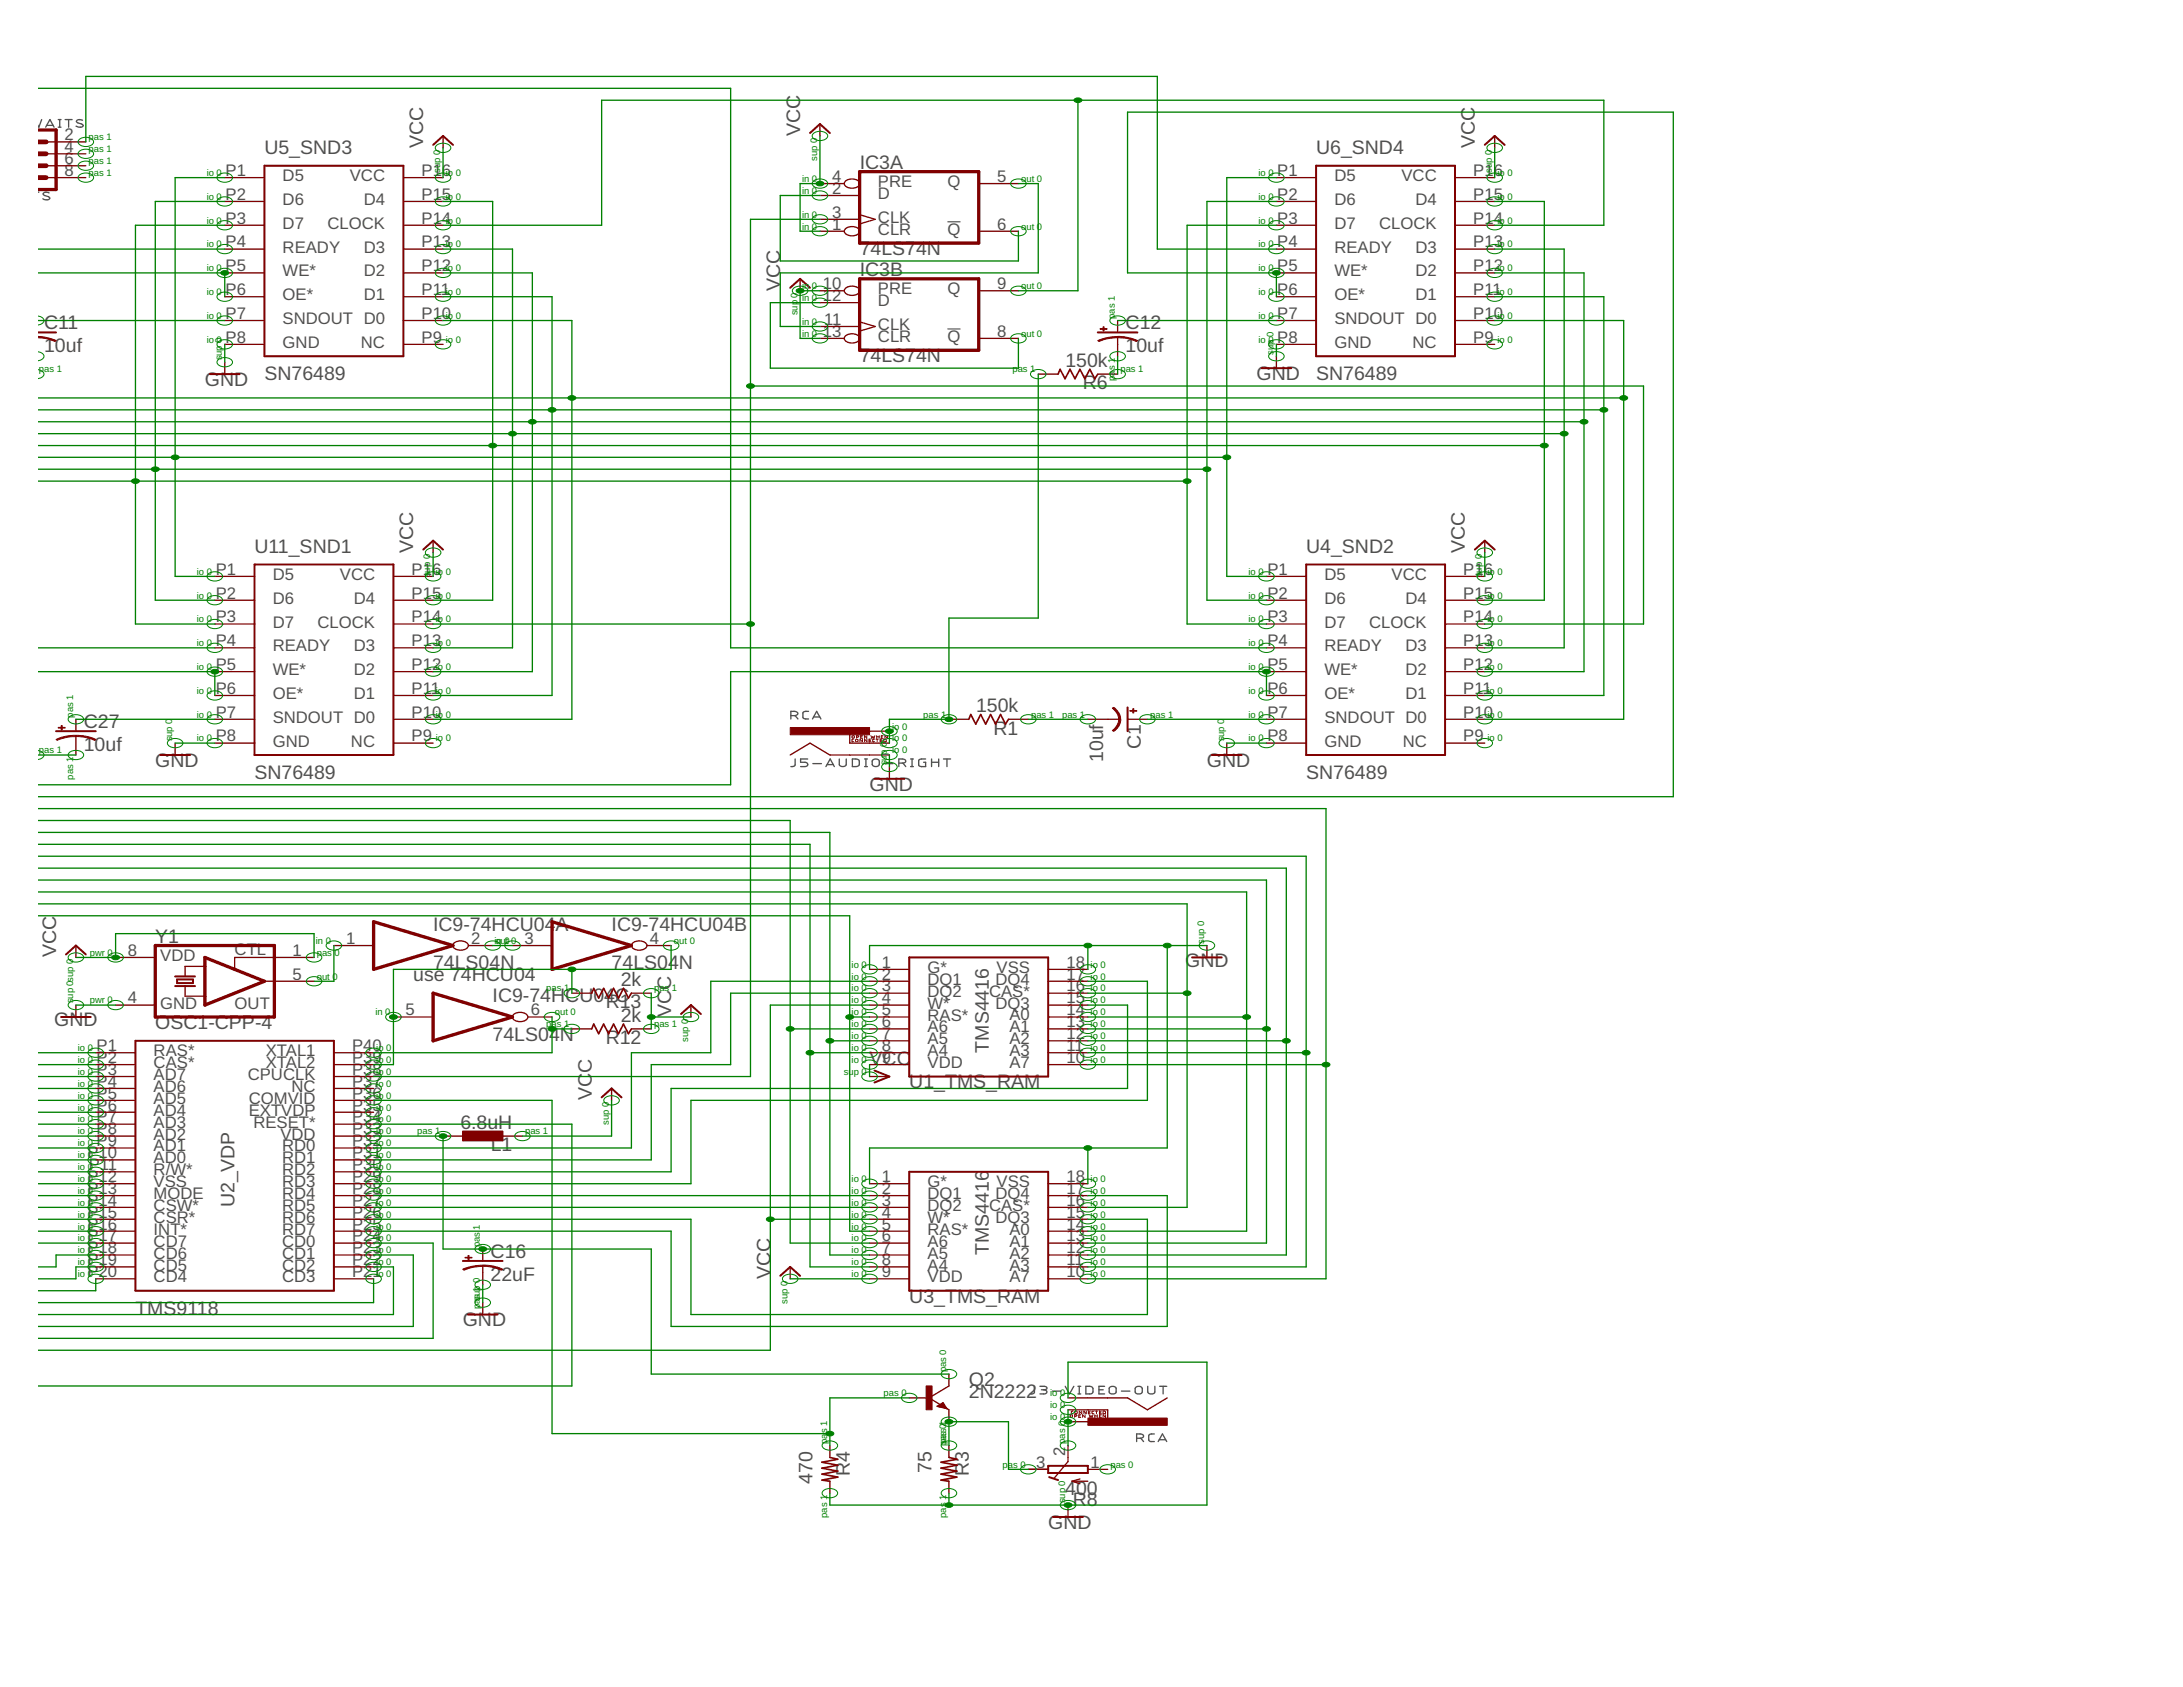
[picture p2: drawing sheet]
<svg xmlns="http://www.w3.org/2000/svg" width="279mm" height="216mm" viewBox="0 0 279 216" stroke-linecap="round" stroke-linejoin="round" font-family="sans-serif">
<defs><g id="words">
<g font-size="2.5" fill="#505050">
<text x="102.4" y="17.4" transform="rotate(-90 102.4 17.4)">VCC</text>
<text x="33.8" y="19.7">U5_SND3</text>
<text x="54.2" y="18.9" transform="rotate(-90 54.2 18.9)">VCC</text>
<text x="110" y="21.6">IC3A</text>
<text x="168.4" y="19.7">U6_SND4</text>
<text x="188.8" y="18.9" transform="rotate(-90 188.8 18.9)">VCC</text>
<text x="110" y="32.6">74LS74N</text>
<text x="110" y="35.3">IC3B</text>
<text x="99.9" y="37.2" transform="rotate(-90 99.9 37.2)">VCC</text>
<text x="5.6" y="45.1">10uf</text>
<text x="5.6" y="42.2">C11</text>
<text x="110" y="46.3">74LS74N</text>
<text x="136.4" y="46.9">150k</text>
<text x="144.1" y="45.1">10uf</text>
<text x="144.1" y="42.2">C12</text>
<text x="26.2" y="49.4">GND</text>
<text x="33.8" y="48.6">SN76489</text>
<text x="138.6" y="49.8">R6</text>
<text x="160.8" y="48.6">GND</text>
<text x="168.4" y="48.6">SN76489</text>
<text x="32.6" y="70.7">U11_SND1</text>
<text x="52.9" y="70.7" transform="rotate(-90 52.9 70.7)">VCC</text>
<text x="167.2" y="70.7">U4_SND2</text>
<text x="187.5" y="70.7" transform="rotate(-90 187.5 70.7)">VCC</text>
<text x="10.7" y="93.2">C27</text>
<text x="124.9" y="91.1">150k</text>
<text x="127.2" y="94">R1</text>
<text x="146" y="95.9" transform="rotate(-90 146 95.9)">C1</text>
<text x="10.7" y="96.1">10uf</text>
<text x="19.9" y="98.2">GND</text>
<text x="32.6" y="99.7">SN76489</text>
<text x="111.3" y="101.2">GND</text>
<text x="141.2" y="97.5" transform="rotate(-90 141.2 97.5)">10uf</text>
<text x="154.5" y="98.2">GND</text>
<text x="167.2" y="99.7">SN76489</text>
<text x="55.4" y="119.1">IC9-74HCU04</text>
<text x="71.1" y="119.1">A</text>
<text x="78.3" y="119.1">IC9-74HCU04B</text>
<text x="7.2" y="122.5" transform="rotate(-90 7.2 122.5)">VCC</text>
<text x="19.9" y="120.6">Y1</text>
<text x="52.9" y="125.6">use 74HCU04</text>
<text x="55.4" y="124.1">74LS04N</text>
<text x="78.3" y="124.1">74LS04N</text>
<text x="151.7" y="123.7">GND</text>
<text x="6.9" y="131.4">GND</text>
<text x="19.9" y="131.7">OSC1-CPP-4</text>
<text x="63" y="128.2">IC9-74HCU04C</text>
<text x="77.5" y="129.1">R13</text>
<text x="79.4" y="130.7">2k</text>
<text x="79.4" y="126.2">2k</text>
<text x="85.9" y="130.1" transform="rotate(-90 85.9 130.1)">VCC</text>
<text x="63" y="133.2">74LS04N</text>
<text x="75.7" y="137.3" transform="rotate(-90 75.7 137.3)">C</text>
<text x="77.5" y="133.6">R12</text>
<text x="111.3" y="136.2">VCC</text>
<text x="126.5" y="134.7" transform="rotate(-90 126.5 134.7)">TMS4416</text>
<text x="75.7" y="140.8" transform="rotate(-90 75.7 140.8)">VC</text>
<text x="116.4" y="139.3">U1_TMS_RAM</text>
<text x="58.9" y="144.5">6.8uH</text>
<text x="62.8" y="147.3">L1</text>
<text x="30" y="154.5" transform="rotate(-90 30 154.5)">U2_VDP</text>
<text x="62.8" y="161">C16</text>
<text x="126.5" y="160.6" transform="rotate(-90 126.5 160.6)">TMS4416</text>
<text x="62.8" y="163.9">22uF</text>
<text x="98.6" y="163.7" transform="rotate(-90 98.6 163.7)">VCC</text>
<text x="116.4" y="166.7">U3_TMS_RAM</text>
<text x="17.3" y="168.2">TMS9118</text>
<text x="59.2" y="169.8">GND</text>
<text x="124" y="178.9">2N2222</text>
<text x="124" y="177.4">Q2</text>
<text x="104" y="189.9" transform="rotate(-90 104 189.9)">470</text>
<text x="108.8" y="189" transform="rotate(-90 108.8 189)">R4</text>
<text x="119.2" y="188.5" transform="rotate(-90 119.2 188.5)">75</text>
<text x="124" y="189" transform="rotate(-90 124 189)">R3</text>
<text x="136.3" y="191.4">400</text>
<text x="134.2" y="195.7">GND</text>
<text x="137.3" y="192.7">R8</text>
</g>
<g font-size="2.1" fill="#505050">
<text x="8.2" y="17.9">2</text>
<text x="8.2" y="19.5">4</text>
<text x="8.2" y="21">6</text>
<text x="8.2" y="22.5">8</text>
<text x="28.9" y="22.5">P1</text>
<text x="36.2" y="23.2">D5</text>
<text x="44.8" y="23.2">VCC</text>
<text x="54" y="22.5">P16</text>
<text x="106.5" y="23.3">4</text>
<text x="112.4" y="23.9">PRE</text>
<text x="121.3" y="23.9">Q</text>
<text x="127.6" y="23.3">5</text>
<text x="163.5" y="22.5">P1</text>
<text x="170.8" y="23.2">D5</text>
<text x="179.4" y="23.2">VCC</text>
<text x="188.6" y="22.5">P16</text>
<text x="28.9" y="25.6">P2</text>
<text x="28.9" y="28.6">P3</text>
<text x="36.2" y="26.2">D6</text>
<text x="36.2" y="29.3">D7</text>
<text x="41.9" y="29.3">CLOCK</text>
<text x="46.5" y="26.2">D4</text>
<text x="54" y="28.6">P14</text>
<text x="54" y="25.6">P15</text>
<text x="106.5" y="29.4">1</text>
<text x="106.5" y="24.8">2</text>
<text x="106.5" y="27.8">3</text>
<text x="112.4" y="25.5">D</text>
<text x="112.4" y="28.5">CLK</text>
<text x="127.6" y="29.4">6</text>
<text x="163.5" y="25.6">P2</text>
<text x="163.5" y="28.6">P3</text>
<text x="170.8" y="26.2">D6</text>
<text x="170.8" y="29.3">D7</text>
<text x="176.5" y="29.3">CLOCK</text>
<text x="181.2" y="26.2">D4</text>
<text x="188.6" y="28.6">P14</text>
<text x="188.6" y="25.6">P15</text>
<text x="28.9" y="31.7">P4</text>
<text x="28.9" y="34.7">P5</text>
<text x="36.2" y="32.3">READY</text>
<text x="36.2" y="35.4">WE*</text>
<text x="46.5" y="35.4">D2</text>
<text x="46.5" y="32.3">D3</text>
<text x="54" y="34.7">P12</text>
<text x="54" y="31.7">P13</text>
<text x="112.4" y="30">CLR</text>
<text x="121.3" y="30">Q</text>
<text x="163.5" y="31.7">P4</text>
<text x="163.5" y="34.7">P5</text>
<text x="170.8" y="32.3">READY</text>
<text x="170.8" y="35.4">WE*</text>
<text x="181.2" y="35.4">D2</text>
<text x="181.2" y="32.3">D3</text>
<text x="188.6" y="34.7">P12</text>
<text x="188.6" y="31.7">P13</text>
<text x="28.9" y="37.8">P6</text>
<text x="28.9" y="40.8">P7</text>
<text x="36.2" y="38.4">OE*</text>
<text x="36.2" y="41.5">SNDOUT D0</text>
<text x="46.5" y="38.4">D1</text>
<text x="54" y="40.8">P10</text>
<text x="54" y="37.8">P11</text>
<text x="105.3" y="38.5">12</text>
<text x="105.3" y="37">10</text>
<text x="105.5" y="41.6">11</text>
<text x="112.4" y="39.2">D</text>
<text x="112.4" y="37.7">PRE</text>
<text x="121.3" y="37.7">Q</text>
<text x="127.6" y="37">9</text>
<text x="163.5" y="37.8">P6</text>
<text x="163.5" y="40.8">P7</text>
<text x="170.8" y="38.4">OE*</text>
<text x="170.8" y="41.5">SNDOUT D0</text>
<text x="181.2" y="38.4">D1</text>
<text x="188.6" y="40.8">P10</text>
<text x="188.6" y="37.8">P11</text>
<text x="28.9" y="43.8">P8</text>
<text x="36.2" y="44.5">GND</text>
<text x="46.2" y="44.5">NC</text>
<text x="54" y="43.8">P9</text>
<text x="105.3" y="43.1">13</text>
<text x="112.4" y="43.8">CLR</text>
<text x="112.4" y="42.2">CLK</text>
<text x="121.3" y="43.8">Q</text>
<text x="127.6" y="43.1">8</text>
<text x="163.5" y="43.8">P8</text>
<text x="170.8" y="44.5">GND</text>
<text x="180.8" y="44.5">NC</text>
<text x="188.6" y="43.8">P9</text>
<text x="27.6" y="73.6">P1</text>
<text x="27.6" y="76.6">P2</text>
<text x="34.9" y="74.2">D5</text>
<text x="34.9" y="77.3">D6</text>
<text x="43.5" y="74.2">VCC</text>
<text x="45.3" y="77.3">D4</text>
<text x="52.7" y="76.6">P15</text>
<text x="52.7" y="73.6">P16</text>
<text x="162.2" y="73.6">P1</text>
<text x="162.2" y="76.6">P2</text>
<text x="169.5" y="74.2">D5</text>
<text x="169.5" y="77.3">D6</text>
<text x="178.1" y="74.2">VCC</text>
<text x="179.9" y="77.3">D4</text>
<text x="187.3" y="76.6">P15</text>
<text x="187.3" y="73.6">P16</text>
<text x="27.6" y="79.7">P3</text>
<text x="27.6" y="82.7">P4</text>
<text x="34.9" y="80.3">D7</text>
<text x="34.9" y="83.4">READY</text>
<text x="40.6" y="80.3">CLOCK</text>
<text x="45.3" y="83.4">D3</text>
<text x="52.7" y="82.7">P13</text>
<text x="52.7" y="79.7">P14</text>
<text x="162.2" y="79.7">P3</text>
<text x="162.2" y="82.7">P4</text>
<text x="169.5" y="80.3">D7</text>
<text x="169.5" y="83.4">READY</text>
<text x="175.3" y="80.3">CLOCK</text>
<text x="179.9" y="83.4">D3</text>
<text x="187.3" y="82.7">P13</text>
<text x="187.3" y="79.7">P14</text>
<text x="27.6" y="85.7">P5</text>
<text x="27.6" y="88.8">P6</text>
<text x="34.9" y="86.4">WE*</text>
<text x="34.9" y="89.5">OE*</text>
<text x="45.3" y="89.5">D1</text>
<text x="45.3" y="86.4">D2</text>
<text x="52.7" y="88.8">P11</text>
<text x="52.7" y="85.7">P12</text>
<text x="162.2" y="85.7">P5</text>
<text x="162.2" y="88.8">P6</text>
<text x="169.5" y="86.4">WE*</text>
<text x="169.5" y="89.5">OE*</text>
<text x="179.9" y="89.5">D1</text>
<text x="179.9" y="86.4">D2</text>
<text x="187.3" y="88.8">P11</text>
<text x="187.3" y="85.7">P12</text>
<text x="27.6" y="91.8">P7</text>
<text x="27.6" y="94.9">P8</text>
<text x="34.9" y="92.5">SNDOUT D0</text>
<text x="34.9" y="95.6">GND</text>
<text x="44.9" y="95.6">NC</text>
<text x="52.7" y="94.9">P9</text>
<text x="52.7" y="91.8">P10</text>
<text x="162.2" y="91.8">P7</text>
<text x="162.2" y="94.9">P8</text>
<text x="169.5" y="92.5">SNDOUT D0</text>
<text x="169.5" y="95.6">GND</text>
<text x="179.5" y="95.6">NC</text>
<text x="187.3" y="94.9">P9</text>
<text x="187.3" y="91.8">P10</text>
<text x="16.3" y="122.3">8</text>
<text x="20.5" y="123">VDD</text>
<text x="30" y="122.2">CTL</text>
<text x="37.4" y="125.4">5</text>
<text x="37.4" y="122.3">1</text>
<text x="44.3" y="120.8">1</text>
<text x="60.3" y="120.8">2</text>
<text x="67.1" y="120.8">3</text>
<text x="83.2" y="120.8">4</text>
<text x="112.9" y="123.8">1</text>
<text x="112.9" y="125.4">2</text>
<text x="118.7" y="124.5">G*</text>
<text x="127.5" y="124.5">VSS</text>
<text x="136.5" y="125.4">17</text>
<text x="136.5" y="123.8">18</text>
<text x="16.3" y="128.4">4</text>
<text x="20.5" y="129.1">GND</text>
<text x="30" y="129.1">OUT</text>
<text x="51.9" y="129.9">5</text>
<text x="67.9" y="129.9">6</text>
<text x="112.9" y="126.9">3</text>
<text x="112.9" y="128.4">4</text>
<text x="112.9" y="129.9">5</text>
<text x="112.9" y="131.5">6</text>
<text x="118.7" y="126">DQ1</text>
<text x="118.7" y="127.6">D</text>
<text x="118.7" y="129.1">W*</text>
<text x="118.7" y="130.6">RAS*</text>
<text x="121.9" y="127.6">2</text>
<text x="126.6" y="127.6">CAS*</text>
<text x="127.4" y="129.1">DQ3</text>
<text x="127.4" y="126">DQ4</text>
<text x="129.2" y="130.6">A0</text>
<text x="136.5" y="131.5">13</text>
<text x="136.5" y="129.9">14</text>
<text x="136.5" y="128.4">15</text>
<text x="136.5" y="126.9">16</text>
<text x="12.4" y="134.5">P1</text>
<text x="12.4" y="136">P2</text>
<text x="12.4" y="137.6">P3</text>
<text x="19.7" y="135.2">RAS*</text>
<text x="19.7" y="136.7">CAS*</text>
<text x="34" y="136.7">XTAL2</text>
<text x="34" y="135.2">XTAL1</text>
<text x="45.1" y="137.6">P38</text>
<text x="45.1" y="136">P39</text>
<text x="45.1" y="134.5">P40</text>
<text x="112.9" y="133">7</text>
<text x="112.9" y="134.5">8</text>
<text x="112.9" y="136">9</text>
<text x="118.7" y="132.1">A6</text>
<text x="118.7" y="133.7">A5</text>
<text x="118.7" y="135.2">A4</text>
<text x="118.7" y="136.7">VDD</text>
<text x="129.2" y="136.7">A7</text>
<text x="129.2" y="135.2">A3</text>
<text x="129.2" y="133.6">A2</text>
<text x="129.2" y="132.1">A1</text>
<text x="136.5" y="136">10</text>
<text x="136.5" y="134.5">11</text>
<text x="136.5" y="133">12</text>
<text x="12.4" y="139.1">P4</text>
<text x="12.4" y="140.6">P5</text>
<text x="12.4" y="142.1">P6</text>
<text x="12.4" y="143.6">P7</text>
<text x="19.7" y="138.2">AD7</text>
<text x="19.7" y="139.7">AD6</text>
<text x="19.7" y="141.3">AD5</text>
<text x="19.7" y="142.8">AD4</text>
<text x="31.7" y="138.2">CPUCLK</text>
<text x="31.8" y="142.8">EXTVDP</text>
<text x="31.8" y="141.3">COMVID</text>
<text x="37.3" y="139.7">NC</text>
<text x="45.1" y="143.6">P34</text>
<text x="45.1" y="142.1">P35</text>
<text x="45.1" y="140.6">P36</text>
<text x="45.1" y="139.1">P 7</text>
<text x="11.2" y="148.2">P10</text>
<text x="11.4" y="149.7">P11</text>
<text x="12.4" y="145.2">P8</text>
<text x="12.4" y="146.7">P9</text>
<text x="19.7" y="144.3">AD3</text>
<text x="19.7" y="145.8">AD2</text>
<text x="19.7" y="147.4">AD1</text>
<text x="19.7" y="148.9">AD0</text>
<text x="32.4" y="144.3">RESET*</text>
<text x="35.9" y="145.8">VDD</text>
<text x="36.1" y="148.9">RD1</text>
<text x="36.1" y="147.4">RD0</text>
<text x="45.1" y="149.7">P30</text>
<text x="45.1" y="148.2">P31</text>
<text x="45.1" y="146.7">P32</text>
<text x="45.1" y="145.2">P33</text>
<text x="11.2" y="151.3">P12</text>
<text x="11.2" y="152.8">P13</text>
<text x="11.2" y="154.3">P14</text>
<text x="11.2" y="155.8">P15</text>
<text x="19.7" y="150.4">R/W*</text>
<text x="19.7" y="151.9">VSS</text>
<text x="19.7" y="153.5">MODE</text>
<text x="19.7" y="155">CSW*</text>
<text x="36.1" y="155">RD5</text>
<text x="36.1" y="153.5">RD4</text>
<text x="36.1" y="151.9">RD3</text>
<text x="36.1" y="150.4">RD2</text>
<text x="45.1" y="155.8">P26</text>
<text x="45.1" y="154.3">P27</text>
<text x="45.1" y="152.8">P28</text>
<text x="45.1" y="151.3">P29</text>
<text x="112.9" y="151.3">1</text>
<text x="112.9" y="152.8">2</text>
<text x="112.9" y="154.3">3</text>
<text x="112.9" y="155.8">4</text>
<text x="118.7" y="151.9">G*</text>
<text x="118.7" y="153.5">DQ1</text>
<text x="118.7" y="155">D</text>
<text x="121.9" y="155">2</text>
<text x="126.6" y="155">CAS*</text>
<text x="127.4" y="153.5">DQ4</text>
<text x="127.5" y="151.9">VSS</text>
<text x="136.5" y="155.8">15</text>
<text x="136.5" y="154.3">16</text>
<text x="136.5" y="152.8">17</text>
<text x="136.5" y="151.3">18</text>
<text x="11.2" y="157.4">P16</text>
<text x="11.2" y="158.9">P17</text>
<text x="11.2" y="160.4">P18</text>
<text x="11.2" y="161.9">P19</text>
<text x="19.7" y="156.5">CSR*</text>
<text x="19.7" y="158">INT*</text>
<text x="19.7" y="159.6">CD7</text>
<text x="19.7" y="161.1">CD6</text>
<text x="36.1" y="161.1">CD1</text>
<text x="36.1" y="159.6">CD0</text>
<text x="36.1" y="158">RD7</text>
<text x="36.1" y="156.5">RD6</text>
<text x="45.1" y="161.9">P22</text>
<text x="45.1" y="160.4">P23</text>
<text x="45.1" y="158.9">P24</text>
<text x="45.1" y="157.4">P25</text>
<text x="112.9" y="157.4">5</text>
<text x="112.9" y="158.9">6</text>
<text x="112.9" y="160.4">7</text>
<text x="112.9" y="161.9">8</text>
<text x="118.7" y="156.5">W*</text>
<text x="118.7" y="158">RAS*</text>
<text x="118.7" y="159.6">A6</text>
<text x="118.7" y="161.1">A5</text>
<text x="127.4" y="156.5">DQ3</text>
<text x="129.2" y="161.1">A2</text>
<text x="129.2" y="159.6">A1</text>
<text x="129.2" y="158">A0</text>
<text x="136.5" y="161.9">11</text>
<text x="136.5" y="160.4">12</text>
<text x="136.5" y="158.9">13</text>
<text x="136.5" y="157.4">14</text>
<text x="11.2" y="163.5">P20</text>
<text x="19.7" y="162.6">CD5</text>
<text x="19.7" y="164.1">CD4</text>
<text x="36.1" y="164.1">CD3</text>
<text x="36.1" y="162.6">CD2</text>
<text x="45.1" y="163.5">P21</text>
<text x="112.9" y="163.5">9</text>
<text x="118.7" y="162.6">A4</text>
<text x="118.7" y="164.1">VDD</text>
<text x="129.2" y="164.1">A7</text>
<text x="129.2" y="162.6">A3</text>
<text x="136.5" y="163.5">10</text>
<text x="132.6" y="187.8">3</text>
<text x="136.3" y="186.3" transform="rotate(-90 136.3 186.3)">2</text>
<text x="139.6" y="187.8">1</text>
</g>
<g font-size="1.2" fill="#008000">
<text x="11.3" y="17.9">pas 1</text>
<text x="11.3" y="19.5">pas 1</text>
<text x="11.3" y="21">pas 1</text>
<text x="11.3" y="22.5">pas 1</text>
<text x="26.5" y="22.5">io 0</text>
<text x="56.3" y="22.1" transform="rotate(-90 56.3 22.1)">sup 0</text>
<text x="57.1" y="22.5">io 0</text>
<text x="102.6" y="23.3">in 0</text>
<text x="104.6" y="20.6" transform="rotate(-90 104.6 20.6)">sup 0</text>
<text x="130.7" y="23.3">out 0</text>
<text x="161.1" y="22.5">io 0</text>
<text x="190.9" y="22.1" transform="rotate(-90 190.9 22.1)">sup 0</text>
<text x="191.7" y="22.5">io 0</text>
<text x="26.5" y="25.6">io 0</text>
<text x="26.5" y="28.6">io 0</text>
<text x="57.1" y="28.6">io 0</text>
<text x="57.1" y="25.6">io 0</text>
<text x="102.6" y="29.4">in 0</text>
<text x="102.6" y="24.8">in 0</text>
<text x="102.6" y="27.8">in 0</text>
<text x="130.7" y="29.4">out 0</text>
<text x="161.1" y="25.6">io 0</text>
<text x="161.1" y="28.6">io 0</text>
<text x="191.7" y="28.6">io 0</text>
<text x="191.7" y="25.6">io 0</text>
<text x="26.5" y="31.7">io 0</text>
<text x="26.5" y="34.7">io 0</text>
<text x="57.1" y="34.7">io 0</text>
<text x="57.1" y="31.7">io 0</text>
<text x="161.1" y="31.7">io 0</text>
<text x="161.1" y="34.7">io 0</text>
<text x="191.7" y="34.7">io 0</text>
<text x="191.7" y="31.7">io 0</text>
<text x="26.5" y="37.8">io 0</text>
<text x="26.5" y="40.8">io 0</text>
<text x="57.1" y="40.8">io 0</text>
<text x="57.1" y="37.8">io 0</text>
<text x="102.1" y="40.4" transform="rotate(-90 102.1 40.4)">sup</text>
<text x="102.1" y="38.1" transform="rotate(-90 102.1 38.1)">0</text>
<text x="102.6" y="38.5">in 0</text>
<text x="102.6" y="41.6">in 0</text>
<text x="102.6" y="37">in 0</text>
<text x="130.7" y="37">out 0</text>
<text x="142.7" y="40.8" transform="rotate(-90 142.7 40.8)">pas 1</text>
<text x="161.1" y="37.8">io 0</text>
<text x="161.1" y="40.8">io 0</text>
<text x="191.7" y="40.8">io 0</text>
<text x="191.7" y="37.8">io 0</text>
<text x="5" y="47.7">pas 1</text>
<text x="26.5" y="43.8">io 0</text>
<text x="28.4" y="46.1" transform="rotate(-90 28.4 46.1)">sup 0</text>
<text x="57.1" y="43.8">io 0</text>
<text x="102.6" y="43.1">in 0</text>
<text x="129.6" y="47.7">pas 1</text>
<text x="130.7" y="43.1">out 0</text>
<text x="143.4" y="47.7">pas 1</text>
<text x="161.1" y="43.8">io 0</text>
<text x="163" y="45.4" transform="rotate(-90 163 45.4)">sup 0</text>
<text x="191.7" y="43.8">io 0</text>
<text x="142.7" y="48.7" transform="rotate(-90 142.7 48.7)">pas 1</text>
<text x="25.2" y="73.6">io 0</text>
<text x="25.2" y="76.6">io 0</text>
<text x="55.1" y="73.9" transform="rotate(-90 55.1 73.9)">sup 0</text>
<text x="55.8" y="76.6">io 0</text>
<text x="55.8" y="73.6">io 0</text>
<text x="159.8" y="73.6">io 0</text>
<text x="159.8" y="76.6">io 0</text>
<text x="189.7" y="73.9" transform="rotate(-90 189.7 73.9)">sup 0</text>
<text x="190.4" y="76.6">io 0</text>
<text x="190.4" y="73.6">io 0</text>
<text x="25.2" y="79.7">io 0</text>
<text x="25.2" y="82.7">io 0</text>
<text x="55.8" y="82.7">io 0</text>
<text x="55.8" y="79.7">io 0</text>
<text x="159.8" y="79.7">io 0</text>
<text x="159.8" y="82.7">io 0</text>
<text x="190.4" y="82.7">io 0</text>
<text x="190.4" y="79.7">io 0</text>
<text x="25.2" y="85.7">io 0</text>
<text x="25.2" y="88.8">io 0</text>
<text x="55.8" y="88.8">io 0</text>
<text x="55.8" y="85.7">io 0</text>
<text x="159.8" y="85.7">io 0</text>
<text x="159.8" y="88.8">io 0</text>
<text x="190.4" y="88.8">io 0</text>
<text x="190.4" y="85.7">io 0</text>
<text x="9.4" y="91.8" transform="rotate(-90 9.4 91.8)">pas 1</text>
<text x="22.1" y="94.9" transform="rotate(-90 22.1 94.9)">sup 0</text>
<text x="25.2" y="91.8">io 0</text>
<text x="25.2" y="94.9">io 0</text>
<text x="55.8" y="94.9">io 0</text>
<text x="55.8" y="91.8">io 0</text>
<text x="114.2" y="94.9">io 0</text>
<text x="114.2" y="93.4">io 0</text>
<text x="118.2" y="91.8">pas 1</text>
<text x="132" y="91.8">pas 1</text>
<text x="135.9" y="91.8">pas 1</text>
<text x="147.2" y="91.8">pas 1</text>
<text x="156.7" y="94.9" transform="rotate(-90 156.7 94.9)">sup 0</text>
<text x="159.8" y="91.8">io 0</text>
<text x="159.8" y="94.9">io 0</text>
<text x="190.4" y="94.9">io 0</text>
<text x="190.4" y="91.8">io 0</text>
<text x="5" y="96.4">pas 1</text>
<text x="9.4" y="99.8" transform="rotate(-90 9.4 99.8)">pas 1</text>
<text x="113.5" y="97.9" transform="rotate(-90 113.5 97.9)">sup 0</text>
<text x="114.2" y="96.4">io 0</text>
<text x="11.5" y="122.3">pwr 0</text>
<text x="40.4" y="120.8">in 0</text>
<text x="40.5" y="125.4">out 0</text>
<text x="40.5" y="122.3">pas</text>
<text x="42.8" y="122.3">0</text>
<text x="63.3" y="120.8">in</text>
<text x="63.4" y="120.8">ou0t 0</text>
<text x="86.3" y="120.8">out 0</text>
<text x="109" y="123.8">io 0</text>
<text x="109" y="125.4">io 0</text>
<text x="139.6" y="125.4">io 0</text>
<text x="139.6" y="123.8">io 0</text>
<text x="154.1" y="120.8" transform="rotate(-90 154.1 120.8)">sup 0</text>
<text x="9.4" y="128.4" transform="rotate(-90 9.4 128.4)">sup 0sup 0</text>
<text x="11.5" y="128.4">pwr 0</text>
<text x="48" y="129.9">in 0</text>
<text x="69.9" y="131.5">pas 1</text>
<text x="69.9" y="126.9">pas 1</text>
<text x="71" y="129.9">out 0</text>
<text x="83.7" y="131.5">pas 1</text>
<text x="83.7" y="126.9">pas 1</text>
<text x="109" y="126.9">io 0</text>
<text x="109" y="128.4">io 0</text>
<text x="109" y="129.9">io 0</text>
<text x="109" y="131.5">io 0</text>
<text x="139.6" y="131.5">io 0</text>
<text x="139.6" y="129.9">io 0</text>
<text x="139.6" y="128.4">io 0</text>
<text x="139.6" y="126.9">io 0</text>
<text x="9.9" y="134.5">io 0</text>
<text x="9.9" y="136">io 0</text>
<text x="9.9" y="137.6">io 0</text>
<text x="48.2" y="137.6">io 0</text>
<text x="48.2" y="136">io 0</text>
<text x="48.2" y="134.5">io 0</text>
<text x="88.1" y="133.3" transform="rotate(-90 88.1 133.3)">sup 0</text>
<text x="108" y="137.6">sup 0</text>
<text x="109" y="133">io 0</text>
<text x="109" y="134.5">io 0</text>
<text x="109" y="136">io 0</text>
<text x="139.6" y="136">io 0</text>
<text x="139.6" y="134.5">io 0</text>
<text x="139.6" y="133">io 0</text>
<text x="9.9" y="139.1">io 0</text>
<text x="9.9" y="140.6">io 0</text>
<text x="9.9" y="142.1">io 0</text>
<text x="9.9" y="143.6">io 0</text>
<text x="48.2" y="143.6">io 0</text>
<text x="48.2" y="142.1">io 0</text>
<text x="48.2" y="140.6">io 0</text>
<text x="48.2" y="139.1">io 0</text>
<text x="77.9" y="144" transform="rotate(-90 77.9 144)">sup 0</text>
<text x="9.9" y="145.2">io 0</text>
<text x="9.9" y="146.7">io 0</text>
<text x="9.9" y="148.2">io 0</text>
<text x="9.9" y="149.7">io 0</text>
<text x="48.2" y="149.7">io 0</text>
<text x="48.2" y="148.2">io 0</text>
<text x="48.2" y="146.7">io 0</text>
<text x="48.2" y="145.2">io 0</text>
<text x="53.4" y="145.2">pas 1</text>
<text x="67.2" y="145.2">pas 1</text>
<text x="9.9" y="151.3">io 0</text>
<text x="9.9" y="152.8">io 0</text>
<text x="9.9" y="154.3">io 0</text>
<text x="9.9" y="155.8">io 0</text>
<text x="48.2" y="155.8">io 0</text>
<text x="48.2" y="154.3">io 0</text>
<text x="48.2" y="152.8">io 0</text>
<text x="48.2" y="151.3">io 0</text>
<text x="109" y="151.3">io 0</text>
<text x="109" y="152.8">io 0</text>
<text x="109" y="154.3">io 0</text>
<text x="109" y="155.8">io 0</text>
<text x="139.6" y="155.8">io 0</text>
<text x="139.6" y="154.3">io 0</text>
<text x="139.6" y="152.8">io 0</text>
<text x="139.6" y="151.3">io 0</text>
<text x="9.9" y="157.4">io 0</text>
<text x="9.9" y="158.9">io 0</text>
<text x="9.9" y="160.4">io 0</text>
<text x="9.9" y="161.9">io 0</text>
<text x="48.2" y="161.9">io 0</text>
<text x="48.2" y="160.4">io 0</text>
<text x="48.2" y="158.9">io 0</text>
<text x="48.2" y="157.4">io 0</text>
<text x="61.4" y="159.6" transform="rotate(-90 61.4 159.6)">pas</text>
<text x="61.4" y="157.4" transform="rotate(-90 61.4 157.4)">1</text>
<text x="109" y="157.4">io 0</text>
<text x="109" y="158.9">io 0</text>
<text x="109" y="160.4">io 0</text>
<text x="109" y="161.9">io 0</text>
<text x="139.6" y="161.9">io 0</text>
<text x="139.6" y="160.4">io 0</text>
<text x="139.6" y="158.9">io 0</text>
<text x="139.6" y="157.4">io 0</text>
<text x="9.9" y="163.5">io 0</text>
<text x="48.2" y="163.5">io 0</text>
<text x="61.4" y="167.6" transform="rotate(-90 61.4 167.6)">pasu1</text>
<text x="61.4" y="165.2" transform="rotate(-90 61.4 165.2)">p 0</text>
<text x="100.8" y="166.8" transform="rotate(-90 100.8 166.8)">sup 0</text>
<text x="109" y="163.5">io 0</text>
<text x="139.6" y="163.5">io 0</text>
<text x="113.1" y="178.7">pas 0</text>
<text x="121.1" y="175.6" transform="rotate(-90 121.1 175.6)">pas 0</text>
<text x="134.4" y="178.7">io 0</text>
<text x="105.9" y="184.8" transform="rotate(-90 105.9 184.8)">pa</text>
<text x="105.9" y="183.4" transform="rotate(-90 105.9 183.4)">s 1</text>
<text x="121.1" y="185.1" transform="rotate(-90 121.1 185.1)">ppaass01</text>
<text x="134.4" y="180.2">io 0</text>
<text x="134.4" y="181.7">io 0</text>
<text x="136.3" y="184.8" transform="rotate(-90 136.3 184.8)">pas 0</text>
<text x="121.1" y="192" transform="rotate(-90 121.1 192)">1</text>
<text x="128.3" y="187.8">pas 0</text>
<text x="142.1" y="187.8">pas 0</text>
<text x="105.9" y="194.3" transform="rotate(-90 105.9 194.3)">pas 1</text>
<text x="121.1" y="194.3" transform="rotate(-90 121.1 194.3)">pas</text>
<text x="136.3" y="192.4" transform="rotate(-90 136.3 192.4)">sup 0</text>
</g>
</g></defs>
<g fill="none" stroke="#505050" stroke-width=".17">
<path d="M5.3 15.3l-.3 1-.2-.3M5.8 16.3l.6-1 .5 1M6 16h.8M7.5 16.3h.3M7.5 15.3h.3M7.6 15.3v1M8.3 15.3h.9M8.8 15.3v1M10.6 15.4l-.6-.1-.2 .2 .2 .2 .6 .2v.3l-.2 .1-.7-.1M4.8 24.6h.2M6.3 24.7l-.6-.1-.2 .2 .2 .2 .5 .2 .1 .1v.1l-.1 .2-.7-.2M101.2 91.6a.93 .93 0 0 0 .9-.2v-.2a.93 .93 0 0 0-.9-.2v1"/>
<path d="M101.8 97.1l-.1 .9-.5 .1M101.8 91.6l.3 .4M103.4 97.1h-.9v.5h.5a.29 .29 0 0 1 .4 .2 .29 .29 0 0 1-.4 .3h-.5M103.5 91l-.5 .1-.2 .1v.7l.2 .1h.5M104 92l.5-1 .6 1M104 97.7h1.1M104.1 91.8h.8M105.7 98.1l.6-1 .5 1M105.9 97.9h.8M107.4 97.1v.7a.5 .5 0 0 0 .5 .3 .5 .5 0 0 0 .4-.3v-.7M109.1 97.1a.93 .93 0 0 1 .9 .2v.5a.4 .4 0 0 1-.5 .3h-.4zM110.7 98.1h.3"/>
<path d="M110.7 97.1h.3M110.8 97.1v1M111.7 97.3l.4-.2a.4 .4 0 0 1 .4 .3v.4a.51 .51 0 0 1-.9 0zM113.2 97.7h1.1M115 97.7h.5a.32 .32 0 0 0 .4-.4 .93 .93 0 0 0-.9-.2v1M115.6 97.7l.3 .4M116.5 98.1h.4M116.5 97.1h.4M116.7 97.1v1M118.5 97.1a.96 .96 0 0 0-.9 .2v.7a.96 .96 0 0 0 .9 .1v-.5h-.3M119.2 97.6h.9M119.2 97.1v1"/>
<path d="M120.1 97.1v1M120.8 97.1h.9M121.2 97.1v1M132.4 177.4v.9l-.2 .1h-.4M133.1 177.4h.5l.4 .2-.1 .2-.6 .1M133.6 177.9a.32 .32 0 0 1 .4 .3 .82 .82 0 0 1-.9 .2M134.7 178h1.1M136.3 177.4l.6 1 .5-1M138 178.4h.3M138 177.4h.3M138.1 177.4v1M139 177.4a.87 .87 0 0 1 .8 .2l.1 .5a.36 .36 0 0 1-.5 .3h-.4z"/>
<path d="M140.7 177.9h.5M141.4 177.4h-.7v1h.7M142 177.6l.4-.2a.4 .4 0 0 1 .5 .3v.4a.52 .52 0 0 1-.9 0zM143.5 178h1.1M145.3 177.6l.5-.2a.4 .4 0 0 1 .4 .3v.4a.53 .53 0 0 1-.9 0zM146.9 177.4v.7a.53 .53 0 0 0 .9 0v-.7M148.4 177.4h.9M148.9 177.4v1M145.5 184.1a.93 .93 0 0 0 .8-.2l.1-.1a.4 .4 0 0 0-.5-.3h-.4v1M146 184.1l.4 .4M147.7 183.5a.69 .69 0 0 0-.7 .2v.7a.64 .64 0 0 0 .7 .1M148.2 184.5l.6-1 .5 1"/>
<path d="M148.4 184.3h.8"/>
</g>
<path d="M121.3 28.4h1.6M121.3 42.1h1.6" fill="none" stroke="#505050" stroke-width=".15"/>
<g fill="none" stroke="#800000" stroke-width=".25">
<path d="M55.4 18.5l1.3-1.1 1.3 1.1M103.7 17l1.2-1.1 1.3 1.1M190 18.5l1.3-1.1 1.3 1.1M33.8 21.2h17.8v24.4h-17.8zM101.1 36.8l1.3-1.1 1.3 1.1M168.4 21.2h17.8v24.4h-17.8zM4.8 42.5h2.4M26.9 47.9h3.8M140.5 42.5h5.1M161.5 47.1h3.8M32.6 72.2h17.8v24.4h-17.8zM54.2 70.3l1.2-1.1 1.3 1.1"/>
<path d="M167.2 72.2h17.8v24.4h-17.8zM188.8 70.3l1.2-1.1 1.3 1.1M7.2 93.6h5.1M20.5 96.6h3.8M111.9 99.7h3.8M144.3 90.5v3.1M155.1 96.6h3.8M7.8 130.2h3.8M8.4 122.2l1.3-1.2 1.3 1.2M17.3 133.2h25.4v32h-25.4zM22.4 126.2h2.6M22.4 125h2.6"/>
<path d="M22.7 125.3h2v.5h-2zM87.2 129.8l1.2-1.2 1.3 1.2M111.9 137l1.9 .8-1.9 .7M116.4 122.5h17.8v15.3h-17.8zM152.6 122.5h3.8M77 140.4l1.3-1.1 1.2 1.1M116.4 150h17.8v15.2h-17.8zM59.2 161.4h5.1M59.9 168.2h3.8M99.9 163.3l1.2-1.2 1.3 1.2M120.2 180l.5-.3 .2 .4zM120.7 179.8l-.3 .2"/>
<path d="M134.2 187.6h5v.9h-5zM134.3 189l1.1 .4M134.8 194.1h3.8"/>
</g>
<g fill="none" stroke="#800000" stroke-width=".17">
<path d="M5.9 18.2h5.1M5.9 19.7h5.1M56.7 17.4v1.5M104.9 15.9v1.5M191.3 17.4v1.5M5.9 21.2h5.1M5.9 22.7h5.1M28.8 22.7h5M28.8 25.8h5M28.8 28.8h5M28.8 31.9h5M28.8 34.9h5"/>
<path d="M28.8 38h5M51.6 22.7h5.1M51.6 25.8h5.1M51.6 28.8h5.1M51.6 31.9h5.1M51.6 34.9h5.1M51.6 38h5.1M102.4 35.7v1.5M104.9 29.6h3.2M104.9 25h5.1M104.9 28.1h5.1M104.9 23.5h3.2"/>
<path d="M104.9 38.7h5.1M104.9 37.2h3.2M108.1 29.4a1.34 1.34 0 0 1 1.9 0v.2a1.17 1.17 0 0 1-1.9 .2v-.2zM108.1 23.3a1.34 1.34 0 0 1 1.9 0v.2a1.17 1.17 0 0 1-1.9 .2v-.2zM108.1 37a1.34 1.34 0 0 1 1.9 0v.2a1.17 1.17 0 0 1-1.9 .2v-.2zM110 27.5l2 .6-2 .6M125.3 29.6h5M125.3 23.5h5M125.3 37.2h5M163.4 22.7h5M163.4 25.8h5M163.4 28.8h5"/>
<path d="M163.4 31.9h5M163.4 34.9h5M163.4 38h5M186.2 22.7h5.1M186.2 25.8h5.1M186.2 28.8h5.1M186.2 31.9h5.1M186.2 34.9h5.1M186.2 38h5.1M28.8 41h5M28.8 44.1h5M28.8 46.4v1.5"/>
<path d="M51.6 41h5.1M51.6 44.1h5.1M104.9 43.3h3.2M104.9 41.8h5.1M108.1 43.1a1.34 1.34 0 0 1 1.9 0v.2a1.17 1.17 0 0 1-1.9 .2v-.2zM110 41.2l2 .6-2 .6M125.3 43.3h5M132.9 47.9h2.5M140.5 47.9h2.5M143 41v1.5M143 43.1v2.5M163.4 41h5"/>
<path d="M163.4 44.1h5M163.4 45.6v1.5M186.2 41h5.1M186.2 44.1h5.1M27.5 73.8h5.1M27.5 76.8h5.1M27.5 79.9h5.1M50.4 73.8h5M50.4 76.8h5M50.4 79.9h5M55.4 69.2v1.5M162.1 73.8h5.1"/>
<path d="M162.1 76.8h5.1M162.1 79.9h5.1M185 73.8h5M185 76.8h5M185 79.9h5M190 69.2v1.5M9.7 92.1v1.5M9.7 94.2v2.4M22.4 95.1v1.5M27.5 82.9h5.1M27.5 86h5.1M27.5 89h5.1"/>
<path d="M27.5 92.1h5.1M27.5 95.1h5.1M50.4 82.9h5M50.4 86h5M50.4 89h5M50.4 92.1h5M50.4 95.1h5M101.1 96.6l2.6-1.5 2.5 1.5h7.6M108.8 93.6v1.5h5M111.3 93.6h2.5M113.8 98.1v1.6M121.5 92.1h2.5"/>
<path d="M129.1 92.1h2.5M139.2 92.1h4.1M144.3 92.1h2.6M157 95.1v1.5M162.1 82.9h5.1M162.1 86h5.1M162.1 89h5.1M162.1 92.1h5.1M162.1 95.1h5.1M185 82.9h5M185 86h5M185 89h5"/>
<path d="M185 92.1h5M185 95.1h5M9.7 121v1.5M9.7 128.6v1.6M12.3 134.7h5M12.3 136.2h5M12.3 137.8h5M12.3 139.3h5M14.8 128.6h5.1M14.8 122.5h5.1M23.7 126.2v1.3h2.5M26.2 123.7h-2.5v1.3"/>
<path d="M33.8 125.6h6.4M40.2 122.5h-10.2v1.6M42.7 134.7h5.1M42.7 136.2h5.1M42.7 137.8h5.1M42.7 139.3h5.1M42.7 121h5.1M50.4 130.2h5M58 120.8a1.34 1.34 0 0 1 1.9 0v.2a1.17 1.17 0 0 1-1.9 .2v-.2zM59.9 121h3.2M65.6 121h5.1M65.7 129.9a1.34 1.34 0 0 1 1.8 0l.1 .3a1.17 1.17 0 0 1-1.9 .2l-.1-.2z"/>
<path d="M67.6 130.2h3.1M73.2 127.1h2.5M73.2 131.7h2.5M78.3 139.3v1.5M80.8 127.1h2.6M80.8 131.7h2.6M80.9 120.8a1.34 1.34 0 0 1 1.8 0l.1 .2a1.17 1.17 0 0 1-1.9 .2l-.1-.2zM82.8 121h3.1M88.4 128.6v1.6M111.3 134.7h5.1M111.3 136.2h5.1M111.3 137.8h2.5"/>
<path d="M111.3 124.1h5.1M111.3 125.6h5.1M111.3 127.1h5.1M111.3 128.6h5.1M111.3 130.2h5.1M111.3 131.7h5.1M111.3 133.2h5.1M134.2 134.7h5M134.2 136.2h5M134.2 124.1h5M134.2 125.6h5M134.2 127.1h5"/>
<path d="M134.2 128.6h5M134.2 130.2h5M134.2 131.7h5M134.2 133.2h5M154.5 121v1.5M12.3 140.8h5M12.3 142.3h5M12.3 143.9h5M12.3 145.4h5M12.3 146.9h5M12.3 148.4h5M12.3 150h5"/>
<path d="M12.3 151.5h5M12.3 153h5M12.3 154.5h5M12.3 156h5M12.3 157.6h5M12.3 159.1h5M42.7 140.8h5.1M42.7 142.3h5.1M42.7 143.9h5.1M42.7 145.4h5.1M42.7 146.9h5.1M42.7 148.4h5.1"/>
<path d="M42.7 150h5.1M42.7 151.5h5.1M42.7 153h5.1M42.7 154.5h5.1M42.7 156h5.1M42.7 157.6h5.1M42.7 159.1h5.1M56.7 145.4h10.2M59.2 144.8h5.1v1.2h-5.1zM59.2 144.8h5.1M59.2 144.9h5.1M59.2 145h5.1"/>
<path d="M59.2 145.1h5.1M59.2 145.2h5.1M59.2 145.3h5.1M59.2 145.5h5.1M59.2 145.6h5.1M59.2 145.7h5.1M59.2 145.8h5.1M59.2 145.9h5.1M61.8 159.9v1.5M111.3 151.5h5.1M111.3 153h5.1M111.3 154.5h5.1"/>
<path d="M111.3 156h5.1M111.3 157.6h5.1M111.3 159.1h5.1M134.2 151.5h5M134.2 153h5M134.2 154.5h5M134.2 156h5M134.2 157.6h5M134.2 159.1h5M12.3 160.6h5M12.3 162.1h5M12.3 163.7h5"/>
<path d="M42.7 160.6h5.1M42.7 162.1h5.1M42.7 163.7h5.1M61.8 162v2.4M61.8 166.7v1.5M101.1 162.1v1.6M111.3 160.6h5.1M111.3 162.1h5.1M111.3 163.7h5.1M116.4 178.9h2.5M118.9 178.9l2.6 1.5v1.5M119.9 180l.8-.5 .5 .8z"/>
<path d="M121.5 175.9v1.5l-2.6 1.5M134.2 160.6h5M134.2 162.1h5M134.2 163.7h5M136.7 178.9h7.6l2.6 1.5 2.5-1.5M106.2 185v1.5M106.2 189.6v1.5M121.5 185v1.5M121.5 189.6v1.5M131.6 188h2.6M136.7 180.4h5.1v1.5M136.7 181.9h2.5"/>
<path d="M136.7 185v2l-1.8 2.2M136.7 192.6v1.5M137.2 189.6h2M137.2 189.6l1 .3M138.2 189.3l-1 .3M139.2 188h2.6"/>
</g>
<g fill="#800000" stroke="#800000" stroke-width=".13">
<path d="M9.7 94.1l1.4 .1 1.2 .4-.2 .2-1.4-.5h-1z" fill-rule="evenodd"/>
<path d="M7.2 94.6l1.2-.4 1.3-.1v.2h-1l-1.4 .4z" fill-rule="evenodd"/>
<path d="M143.2 92.1h.2a1.85 1.85 0 0 1-.8 1.5l-.2-.1a1.99 1.99 0 0 0 .8-1.4z" fill-rule="evenodd"/>
<path d="M142.4 90.6l.2-.1 .1 .2a1.87 1.87 0 0 1 .7 1.4h-.2a1.77 1.77 0 0 0-.8-1.5z" fill-rule="evenodd"/>
<path d="M4.8 43.1l1.2 .1 1.2 .4-.2 .1-.9-.3-1.3-.2z" fill-rule="evenodd"/>
<path d="M143 43.1l1.4 .1 1.2 .4-.1 .1-.5-.2a5.1 5.1 0 0 0-2-.3z" fill-rule="evenodd"/>
<path d="M140.5 43.6l1.2-.4 1.3-.1v.1l-1.5 .2-.8 .3z" fill-rule="evenodd"/>
<path d="M61.8 161.9l1.3 .1 1.2 .4-.1 .2-1.4-.5h-1z" fill-rule="evenodd"/>
<path d="M59.2 162.4l1.2-.3 1.4-.2v.2l-1.5 .1-.9 .4z" fill-rule="evenodd"/>
</g>
<g fill="#800000" stroke="#800000" stroke-width=".13">
<path d="M7.5 93.1h.8v.1h-.8z"/>
<path d="M7.8 92.9h.2v.5h-.2z"/>
<path d="M145 90.7h.1v.5h-.1z"/>
<path d="M144.6 90.9h.9v.1h-.9z"/>
<path d="M139.2 181.5h10.2v.9h-10.2z"/>
<path d="M101.1 93.1h10.2v.9h-10.2z"/>
<path d="M118.5 177.4h.8v3h-.8z"/>
<path d="M140.8 42.1h.9h-.9z"/>
<path d="M141.2 41.8h.1v.6h-.1z"/>
<path d="M59.5 160.9h.9v.1h-.9z"/>
<path d="M59.9 160.7h.1v.5h-.1z"/>
</g>
<path d="M135.4 47.9l.3-.6 .6 1.2 .6-1.2 .7 1.2 .6-1.2 .7 1.2 .6-1.2 .6 1.2 .4-.6M124 92.1l.2-.7 .7 1.3 .6-1.3 .7 1.3 .6-1.3 .6 1.3 .7-1.3 .6 1.3 .4-.6M75.7 131.7l.3-.6 .6 1.2 .7-1.2 .6 1.2 .6-1.2 .7 1.2 .6-1.2 .6 1.2 .4-.6M75.7 127.1l.3-.6 .6 1.2 .7-1.2 .6 1.2 .6-1.2 .7 1.2 .6-1.2 .6 1.2 .4-.6M106.2 186.5l1 .3-2 .3 2 .4-2 .4 2 .4-2 .4 2 .3-2 .4 1 .2M121.5 186.5l1 .3-2.1 .3 2.1 .4-2.1 .4 2.1 .4-2.1 .4 2.1 .3-2.1 .4 1.1 .2" fill="none" stroke="#800000" stroke-width=".21"/>
<g fill="none" stroke="#800000" stroke-width=".13">
<path d="M109.1 94.2h.2v.2h-.2zM109.3 94.6l-.2 .1v.2h.2M109.5 94.6h.3v.2l-.1 .1h-.2zM109.6 94.3h.3v-.1l-.3-.1v.4M110.2 94.3h.1M110.4 94.6v.3l-.3-.3v.3M110.4 94.1h-.2v.4h.2M110.9 94.1v.4l-.3-.4v.4M111 94.6v.3l-.3-.3v.3M111.2 94.7h.2M111.5 94.1l.1 .4 .1-.2 .1 .2 .2-.4M111.5 94.6h-.3v.3h.3"/>
<path d="M112 94.6l-.3 .1v.2h.3M112.1 94.6h.3M112.2 94.3h.3M112.2 94.1v.4M112.3 94.6v.3M112.5 94.1v.4M112.6 94.7h.2M112.8 94.3h.2M112.9 94.6h-.3v.3h.3M113 94.1h-.2v.4h.2M113.1 94.6l.3 .1v.2h-.3zM113.6 94.1v.4l-.3-.4v.4"/>
<path d="M137 181.1h.2v.3h-.2zM137.4 180.6l-.3 .1v.2h.3M137.5 181.3l.3-.1v-.1h-.3v.3M137.6 180.6h.2l.1 .2-.1 .1h-.2zM138.1 181.2h.2M138.3 181.1h-.2v.3h.2M138.5 180.6v.3l-.4-.3v.3M138.9 181.1v.3l-.3-.3v.3M139 180.6v.3l-.3-.3v.3M139.3 180.7h.2M139.4 181.1l.1 .3 .1-.2 .2 .2 .1-.3M139.6 180.6h-.3v.3h.3"/>
<path d="M140 180.6l-.2 .1v.2h.2M140.1 181.2h.3M140.1 181.1v.3M140.2 180.6h.3M140.3 180.6v.3M140.4 181.1v.3M140.7 181.2h.2M140.7 180.7h.2M141 181.1h-.3v.3h.3M141 180.6h-.3v.3h.3M141.2 180.6h.3v.3h-.3zM141.5 181.1v.3l-.3-.3v.3"/>
</g>
<path d="M4.8 16.6h2.4v7.7h-2.4M110 22h15.3v9.1h-15.3zM110 35.7h15.3v9.1h-15.3zM47.8 118l10.2 3-10.2 3.1zM70.7 118l10.1 3-10.1 3.1zM19.9 121h15.2v9.2h-15.2zM26.2 122.5l7.6 3.1-7.6 3zM55.4 127.1l10.2 3.1-10.2 3z" fill="none" stroke="#800000" stroke-width=".42"/>
<path d="M4.8 19.7h1.1M4.8 18.2h1.1M4.8 22.7h1.1M4.8 21.2h1.1" fill="none" stroke="#800000" stroke-width=".61"/>
<g fill="none" stroke="#008000" stroke-width=".13">
<path d="M10.1 17.9a1.34 1.34 0 0 1 1.8 0l.1 .3a1.17 1.17 0 0 1-1.9 .2l-.1-.2zM10.1 19.5a1.34 1.34 0 0 1 1.8 0l.1 .2a1.17 1.17 0 0 1-1.9 .2l-.1-.2zM55.8 18.7a1.34 1.34 0 0 1 1.8 0l.1 .2a1.17 1.17 0 0 1-1.9 .3l-.1-.3zM104 17.2a1.34 1.34 0 0 1 1.9 0v.2a1.17 1.17 0 0 1-1.9 .2l-.1-.2zM190.4 18.7a1.34 1.34 0 0 1 1.8 0l.1 .2a1.17 1.17 0 0 1-1.9 .3l-.1-.3zM10.1 21a1.34 1.34 0 0 1 1.8 0l.1 .2a1.17 1.17 0 0 1-1.9 .2l-.1-.2zM10.1 22.5a1.34 1.34 0 0 1 1.8 0l.1 .2a1.17 1.17 0 0 1-1.9 .3l-.1-.3zM27.8 22.5a1.34 1.34 0 0 1 1.9 0l.1 .2a1.17 1.17 0 0 1-2 .3v-.3zM27.8 25.6a1.34 1.34 0 0 1 1.9 0l.1 .2a1.17 1.17 0 0 1-2 .2v-.2zM27.8 28.6a1.34 1.34 0 0 1 1.9 0l.1 .2a1.17 1.17 0 0 1-2 .3v-.3zM27.8 31.6a1.34 1.34 0 0 1 1.9 0l.1 .3a1.17 1.17 0 0 1-2 .2v-.2zM27.8 34.7a1.34 1.34 0 0 1 1.9 0l.1 .2a1.17 1.17 0 0 1-2 .3v-.3z"/>
<path d="M27.8 37.7a1.34 1.34 0 0 1 1.9 0l.1 .3a1.17 1.17 0 0 1-2 .2v-.2zM55.8 37.7a1.34 1.34 0 0 1 1.8 0l.1 .3a1.17 1.17 0 0 1-1.9 .2l-.1-.2zM55.8 34.7a1.34 1.34 0 0 1 1.8 0l.1 .2a1.17 1.17 0 0 1-1.9 .3l-.1-.3zM55.8 31.6a1.34 1.34 0 0 1 1.8 0l.1 .3a1.17 1.17 0 0 1-1.9 .2l-.1-.2zM55.8 28.6a1.34 1.34 0 0 1 1.8 0l.1 .2a1.17 1.17 0 0 1-1.9 .3l-.1-.3zM55.8 25.6a1.34 1.34 0 0 1 1.8 0l.1 .2a1.17 1.17 0 0 1-1.9 .2l-.1-.2zM55.8 22.5a1.34 1.34 0 0 1 1.8 0l.1 .2a1.17 1.17 0 0 1-1.9 .3l-.1-.3zM101.5 37a1.34 1.34 0 0 1 1.8 0l.1 .2a1.17 1.17 0 0 1-1.9 .2l-.1-.2zM104 29.4a1.34 1.34 0 0 1 1.9 0v.2a1.17 1.17 0 0 1-1.9 .2l-.1-.2zM104 24.8a1.34 1.34 0 0 1 1.9 0v.2a1.17 1.17 0 0 1-1.9 .2l-.1-.2zM104 27.8a1.34 1.34 0 0 1 1.9 0v.3a1.17 1.17 0 0 1-1.9 .2l-.1-.2zM104 23.3a1.34 1.34 0 0 1 1.9 0v.2a1.17 1.17 0 0 1-1.9 .2l-.1-.2z"/>
<path d="M104 38.5a1.34 1.34 0 0 1 1.9 0v.2a1.17 1.17 0 0 1-1.9 .3l-.1-.3zM104 37a1.34 1.34 0 0 1 1.9 0v.2a1.17 1.17 0 0 1-1.9 .2l-.1-.2zM129.4 23.3a1.34 1.34 0 0 1 1.9 0v.2a1.17 1.17 0 0 1-1.9 .2l-.1-.2zM129.4 29.4a1.34 1.34 0 0 1 1.9 0v.2a1.17 1.17 0 0 1-1.9 .2l-.1-.2zM129.4 37a1.34 1.34 0 0 1 1.9 0v.2a1.17 1.17 0 0 1-1.9 .2l-.1-.2zM162.4 22.5a1.34 1.34 0 0 1 1.9 0l.1 .2a1.17 1.17 0 0 1-2 .3v-.3zM162.4 25.6a1.34 1.34 0 0 1 1.9 0l.1 .2a1.17 1.17 0 0 1-2 .2v-.2zM162.4 28.6a1.34 1.34 0 0 1 1.9 0l.1 .2a1.17 1.17 0 0 1-2 .3v-.3zM162.4 31.6a1.34 1.34 0 0 1 1.9 0l.1 .3a1.17 1.17 0 0 1-2 .2v-.2zM162.4 34.7a1.34 1.34 0 0 1 1.9 0l.1 .2a1.17 1.17 0 0 1-2 .3v-.3zM162.4 37.7a1.34 1.34 0 0 1 1.9 0l.1 .3a1.17 1.17 0 0 1-2 .2v-.2zM190.4 37.7a1.34 1.34 0 0 1 1.8 0l.1 .3a1.17 1.17 0 0 1-1.9 .2l-.1-.2z"/>
<path d="M190.4 34.7a1.34 1.34 0 0 1 1.8 0l.1 .2a1.17 1.17 0 0 1-1.9 .3l-.1-.3zM190.4 31.6a1.34 1.34 0 0 1 1.8 0l.1 .3a1.17 1.17 0 0 1-1.9 .2l-.1-.2zM190.4 28.6a1.34 1.34 0 0 1 1.8 0l.1 .2a1.17 1.17 0 0 1-1.9 .3l-.1-.3zM190.4 25.6a1.34 1.34 0 0 1 1.8 0l.1 .2a1.17 1.17 0 0 1-1.9 .2l-.1-.2zM190.4 22.5a1.34 1.34 0 0 1 1.8 0l.1 .2a1.17 1.17 0 0 1-1.9 .3l-.1-.3zM4.8 40.5a.78 .78 0 0 1 .8 .5 .78 .78 0 0 1-.8 .6M4.8 45a.78 .78 0 0 1 .8 .6 .78 .78 0 0 1-.8 .6M4.8 47.3a.78 .78 0 0 1 .8 .6 .78 .78 0 0 1-.8 .5M27.8 40.8a1.34 1.34 0 0 1 1.9 0l.1 .2a1.17 1.17 0 0 1-2 .3v-.3zM27.8 43.8a1.34 1.34 0 0 1 1.9 0l.1 .3a1.17 1.17 0 0 1-2 .2v-.2zM27.8 46.1a1.34 1.34 0 0 1 1.9 0l.1 .3a1.17 1.17 0 0 1-2 .2v-.2zM55.8 43.8a1.34 1.34 0 0 1 1.8 0l.1 .3a1.17 1.17 0 0 1-1.9 .2l-.1-.2z"/>
<path d="M55.8 40.8a1.34 1.34 0 0 1 1.8 0l.1 .2a1.17 1.17 0 0 1-1.9 .3l-.1-.3zM104 43.1a1.34 1.34 0 0 1 1.9 0v.2a1.17 1.17 0 0 1-1.9 .2l-.1-.2zM104 41.6a1.34 1.34 0 0 1 1.9 0v.2a1.17 1.17 0 0 1-1.9 .2l-.1-.2zM129.4 43.1a1.34 1.34 0 0 1 1.9 0v.2a1.17 1.17 0 0 1-1.9 .2l-.1-.2zM132 47.6a1.34 1.34 0 0 1 1.8 0l.1 .3a1.17 1.17 0 0 1-1.9 .2l-.1-.2zM142.1 40.8a1.34 1.34 0 0 1 1.9 0v.2a1.17 1.17 0 0 1-1.9 .3l-.1-.3zM142.1 45.4a1.34 1.34 0 0 1 1.9 0v.2a1.17 1.17 0 0 1-1.9 .2l-.1-.2zM142.1 47.6a1.34 1.34 0 0 1 1.9 0v.3a1.17 1.17 0 0 1-1.9 .2l-.1-.2zM162.4 40.8a1.34 1.34 0 0 1 1.9 0l.1 .2a1.17 1.17 0 0 1-2 .3v-.3zM162.4 43.8a1.34 1.34 0 0 1 1.9 0l.1 .3a1.17 1.17 0 0 1-2 .2v-.2zM162.4 45.4a1.34 1.34 0 0 1 1.9 0l.1 .2a1.17 1.17 0 0 1-2 .2v-.2zM190.4 43.8a1.34 1.34 0 0 1 1.8 0l.1 .3a1.17 1.17 0 0 1-1.9 .2l-.1-.2z"/>
<path d="M190.4 40.8a1.34 1.34 0 0 1 1.8 0l.1 .2a1.17 1.17 0 0 1-1.9 .3l-.1-.3zM26.6 73.5a1.34 1.34 0 0 1 1.8 0l.1 .3a1.17 1.17 0 0 1-1.9 .2l-.1-.2zM26.6 76.6a1.34 1.34 0 0 1 1.8 0l.1 .2a1.17 1.17 0 0 1-1.9 .2l-.1-.2zM26.6 79.6a1.34 1.34 0 0 1 1.8 0l.1 .3a1.17 1.17 0 0 1-1.9 .2l-.1-.2zM54.5 79.6a1.34 1.34 0 0 1 1.9 0v.3a1.17 1.17 0 0 1-1.9 .2l-.1-.2zM54.5 76.6a1.34 1.34 0 0 1 1.9 0v.2a1.17 1.17 0 0 1-1.9 .2l-.1-.2zM54.5 73.5a1.34 1.34 0 0 1 1.9 0v.3a1.17 1.17 0 0 1-1.9 .2l-.1-.2zM54.5 70.5a1.34 1.34 0 0 1 1.9 0v.2a1.17 1.17 0 0 1-1.9 .2l-.1-.2zM161.2 73.5a1.34 1.34 0 0 1 1.8 0l.1 .3a1.17 1.17 0 0 1-1.9 .2l-.1-.2zM161.2 76.6a1.34 1.34 0 0 1 1.8 0l.1 .2a1.17 1.17 0 0 1-1.9 .2l-.1-.2zM161.2 79.6a1.34 1.34 0 0 1 1.8 0l.1 .3a1.17 1.17 0 0 1-1.9 .2l-.1-.2zM189.1 79.6a1.34 1.34 0 0 1 1.9 0v.3a1.17 1.17 0 0 1-1.9 .2l-.1-.2z"/>
<path d="M189.1 76.6a1.34 1.34 0 0 1 1.9 0v.2a1.17 1.17 0 0 1-1.9 .2l-.1-.2zM189.1 73.5a1.34 1.34 0 0 1 1.9 0v.3a1.17 1.17 0 0 1-1.9 .2l-.1-.2zM189.1 70.5a1.34 1.34 0 0 1 1.9 0v.2a1.17 1.17 0 0 1-1.9 .2l-.1-.2zM4.8 96.1a.78 .78 0 0 1 .8 .5 .78 .78 0 0 1-.8 .6M8.8 91.8a1.34 1.34 0 0 1 1.8 0l.1 .3a1.17 1.17 0 0 1-1.9 .2l-.1-.2zM8.8 96.4a1.34 1.34 0 0 1 1.8 0l.1 .2a1.17 1.17 0 0 1-1.9 .3l-.1-.3zM21.5 94.9a1.34 1.34 0 0 1 1.8 0l.1 .2a1.17 1.17 0 0 1-1.9 .2l-.1-.2zM26.6 82.7a1.34 1.34 0 0 1 1.8 0l.1 .2a1.17 1.17 0 0 1-1.9 .2l-.1-.2zM26.6 85.7a1.34 1.34 0 0 1 1.8 0l.1 .3a1.17 1.17 0 0 1-1.9 .2l-.1-.2zM26.6 88.8a1.34 1.34 0 0 1 1.8 0l.1 .2a1.17 1.17 0 0 1-1.9 .2l-.1-.2zM26.6 91.8a1.34 1.34 0 0 1 1.8 0l.1 .3a1.17 1.17 0 0 1-1.9 .2l-.1-.2zM26.6 94.9a1.34 1.34 0 0 1 1.8 0l.1 .2a1.17 1.17 0 0 1-1.9 .2l-.1-.2z"/>
<path d="M54.5 94.9a1.34 1.34 0 0 1 1.9 0v.2a1.17 1.17 0 0 1-1.9 .2l-.1-.2zM54.5 91.8a1.34 1.34 0 0 1 1.9 0v.3a1.17 1.17 0 0 1-1.9 .2l-.1-.2zM54.5 88.8a1.34 1.34 0 0 1 1.9 0v.2a1.17 1.17 0 0 1-1.9 .2l-.1-.2zM54.5 85.7a1.34 1.34 0 0 1 1.9 0v.3a1.17 1.17 0 0 1-1.9 .2l-.1-.2zM54.5 82.7a1.34 1.34 0 0 1 1.9 0v.2a1.17 1.17 0 0 1-1.9 .2l-.1-.2zM112.9 97.9a1.34 1.34 0 0 1 1.9 0v.2a1.17 1.17 0 0 1-1.9 .3l-.1-.3zM112.9 94.9a1.34 1.34 0 0 1 1.9 0v.2a1.17 1.17 0 0 1-1.9 .2l-.1-.2zM112.9 96.4a1.34 1.34 0 0 1 1.9 0v.2a1.17 1.17 0 0 1-1.9 .3l-.1-.3zM112.9 93.3a1.34 1.34 0 0 1 1.9 0v.3a1.17 1.17 0 0 1-1.9 .2l-.1-.2zM120.5 91.8a1.34 1.34 0 0 1 1.9 0v.3a1.17 1.17 0 0 1-1.9 .2v-.2zM130.7 91.8a1.34 1.34 0 0 1 1.8 0l.1 .3a1.17 1.17 0 0 1-1.9 .2l-.1-.2zM138.3 91.8a1.34 1.34 0 0 1 1.9 0v.3a1.17 1.17 0 0 1-1.9 .2l-.1-.2z"/>
<path d="M145.9 91.8a1.34 1.34 0 0 1 1.9 0v.3a1.17 1.17 0 0 1-1.9 .2v-.2zM156.1 94.9a1.34 1.34 0 0 1 1.8 0l.1 .2a1.17 1.17 0 0 1-1.9 .2l-.1-.2zM161.2 82.7a1.34 1.34 0 0 1 1.8 0l.1 .2a1.17 1.17 0 0 1-1.9 .2l-.1-.2zM161.2 85.7a1.34 1.34 0 0 1 1.8 0l.1 .3a1.17 1.17 0 0 1-1.9 .2l-.1-.2zM161.2 88.8a1.34 1.34 0 0 1 1.8 0l.1 .2a1.17 1.17 0 0 1-1.9 .2l-.1-.2zM161.2 91.8a1.34 1.34 0 0 1 1.8 0l.1 .3a1.17 1.17 0 0 1-1.9 .2l-.1-.2zM161.2 94.9a1.34 1.34 0 0 1 1.8 0l.1 .2a1.17 1.17 0 0 1-1.9 .2l-.1-.2zM189.1 94.9a1.34 1.34 0 0 1 1.9 0v.2a1.17 1.17 0 0 1-1.9 .2l-.1-.2zM189.1 91.8a1.34 1.34 0 0 1 1.9 0v.3a1.17 1.17 0 0 1-1.9 .2l-.1-.2zM189.1 88.8a1.34 1.34 0 0 1 1.9 0v.2a1.17 1.17 0 0 1-1.9 .2l-.1-.2zM189.1 85.7a1.34 1.34 0 0 1 1.9 0v.3a1.17 1.17 0 0 1-1.9 .2l-.1-.2zM189.1 82.7a1.34 1.34 0 0 1 1.9 0v.2a1.17 1.17 0 0 1-1.9 .2l-.1-.2z"/>
<path d="M8.8 122.3a1.34 1.34 0 0 1 1.8 0l.1 .2a1.17 1.17 0 0 1-1.9 .3l-.1-.3zM8.8 128.4a1.34 1.34 0 0 1 1.8 0l.1 .2a1.17 1.17 0 0 1-1.9 .3l-.1-.3zM11.3 134.5a1.34 1.34 0 0 1 1.9 0l.1 .2a1.17 1.17 0 0 1-2 .3v-.3zM11.3 136a1.34 1.34 0 0 1 1.9 0l.1 .2a1.17 1.17 0 0 1-2 .3v-.3zM11.3 137.5a1.34 1.34 0 0 1 1.9 0l.1 .3a1.17 1.17 0 0 1-2 .2v-.2zM11.3 139.1a1.34 1.34 0 0 1 1.9 0l.1 .2a1.17 1.17 0 0 1-2 .2v-.2zM13.9 128.4a1.34 1.34 0 0 1 1.8 0l.1 .2a1.17 1.17 0 0 1-1.9 .3l-.1-.3zM13.9 122.3a1.34 1.34 0 0 1 1.8 0l.1 .2a1.17 1.17 0 0 1-1.9 .3l-.1-.3zM39.3 125.4a1.34 1.34 0 0 1 1.8 0l.1 .2a1.17 1.17 0 0 1-1.9 .2l-.1-.2zM39.3 122.3a1.34 1.34 0 0 1 1.8 0l.1 .2a1.17 1.17 0 0 1-1.9 .3l-.1-.3zM41.8 120.8a1.34 1.34 0 0 1 1.9 0v.2a1.17 1.17 0 0 1-1.9 .2l-.1-.2zM46.9 139.1a1.34 1.34 0 0 1 1.8 0l.1 .2a1.17 1.17 0 0 1-1.9 .2l-.1-.2z"/>
<path d="M46.9 137.5a1.34 1.34 0 0 1 1.8 0l.1 .3a1.17 1.17 0 0 1-1.9 .2l-.1-.2zM46.9 136a1.34 1.34 0 0 1 1.8 0l.1 .2a1.17 1.17 0 0 1-1.9 .3l-.1-.3zM46.9 134.5a1.34 1.34 0 0 1 1.8 0l.1 .2a1.17 1.17 0 0 1-1.9 .3l-.1-.3zM49.4 129.9a1.34 1.34 0 0 1 1.9 0l.1 .3a1.17 1.17 0 0 1-2 .2v-.2zM62.1 120.8a1.34 1.34 0 0 1 1.9 0l.1 .2a1.17 1.17 0 0 1-2 .2v-.2zM64.7 120.8a1.34 1.34 0 0 1 1.8 0l.1 .2a1.17 1.17 0 0 1-1.9 .2l-.1-.2zM69.7 129.9a1.34 1.34 0 0 1 1.9 0v.3a1.17 1.17 0 0 1-1.9 .2v-.2zM72.3 131.4a1.34 1.34 0 0 1 1.8 0l.1 .3a1.17 1.17 0 0 1-1.9 .2l-.1-.2zM72.3 126.9a1.34 1.34 0 0 1 1.8 0l.1 .2a1.17 1.17 0 0 1-1.9 .2l-.1-.2zM82.4 131.4a1.34 1.34 0 0 1 1.9 0v.3a1.17 1.17 0 0 1-1.9 .2v-.2zM82.4 126.9a1.34 1.34 0 0 1 1.9 0v.2a1.17 1.17 0 0 1-1.9 .2v-.2zM85 120.8a1.34 1.34 0 0 1 1.8 0l.1 .2a1.17 1.17 0 0 1-1.9 .2l-.1-.2z"/>
<path d="M87.5 129.9a1.34 1.34 0 0 1 1.9 0v.3a1.17 1.17 0 0 1-1.9 .2l-.1-.2zM110.4 123.8a1.34 1.34 0 0 1 1.8 0l.1 .3a1.17 1.17 0 0 1-1.9 .2l-.1-.2zM110.4 125.4a1.34 1.34 0 0 1 1.8 0l.1 .2a1.17 1.17 0 0 1-1.9 .2l-.1-.2zM110.4 126.9a1.34 1.34 0 0 1 1.8 0l.1 .2a1.17 1.17 0 0 1-1.9 .2l-.1-.2zM110.4 128.4a1.34 1.34 0 0 1 1.8 0l.1 .2a1.17 1.17 0 0 1-1.9 .3l-.1-.3zM110.4 129.9a1.34 1.34 0 0 1 1.8 0l.1 .3a1.17 1.17 0 0 1-1.9 .2l-.1-.2zM110.4 131.4a1.34 1.34 0 0 1 1.8 0l.1 .3a1.17 1.17 0 0 1-1.9 .2l-.1-.2zM110.4 133a1.34 1.34 0 0 1 1.8 0l.1 .2a1.17 1.17 0 0 1-1.9 .2l-.1-.2zM110.4 134.5a1.34 1.34 0 0 1 1.8 0l.1 .2a1.17 1.17 0 0 1-1.9 .3l-.1-.3zM110.4 136a1.34 1.34 0 0 1 1.8 0l.1 .2a1.17 1.17 0 0 1-1.9 .3l-.1-.3zM110.4 137.5a1.34 1.34 0 0 1 1.8 0l.1 .3a1.17 1.17 0 0 1-1.9 .2l-.1-.2zM138.3 136a1.34 1.34 0 0 1 1.9 0v.2a1.17 1.17 0 0 1-1.9 .3l-.1-.3z"/>
<path d="M138.3 134.5a1.34 1.34 0 0 1 1.9 0v.2a1.17 1.17 0 0 1-1.9 .3l-.1-.3zM138.3 133a1.34 1.34 0 0 1 1.9 0v.2a1.17 1.17 0 0 1-1.9 .2l-.1-.2zM138.3 131.4a1.34 1.34 0 0 1 1.9 0v.3a1.17 1.17 0 0 1-1.9 .2l-.1-.2zM138.3 129.9a1.34 1.34 0 0 1 1.9 0v.3a1.17 1.17 0 0 1-1.9 .2l-.1-.2zM138.3 128.4a1.34 1.34 0 0 1 1.9 0v.2a1.17 1.17 0 0 1-1.9 .3l-.1-.3zM138.3 126.9a1.34 1.34 0 0 1 1.9 0v.2a1.17 1.17 0 0 1-1.9 .2l-.1-.2zM138.3 125.4a1.34 1.34 0 0 1 1.9 0v.2a1.17 1.17 0 0 1-1.9 .2l-.1-.2zM138.3 123.8a1.34 1.34 0 0 1 1.9 0v.3a1.17 1.17 0 0 1-1.9 .2l-.1-.2zM153.6 120.8a1.34 1.34 0 0 1 1.8 0l.1 .2a1.17 1.17 0 0 1-1.9 .2l-.1-.2zM11.3 140.6a1.34 1.34 0 0 1 1.9 0l.1 .2a1.17 1.17 0 0 1-2 .3v-.3zM11.3 142.1a1.34 1.34 0 0 1 1.9 0l.1 .2a1.17 1.17 0 0 1-2 .3v-.3zM11.3 143.6a1.34 1.34 0 0 1 1.9 0l.1 .3a1.17 1.17 0 0 1-2 .2v-.2z"/>
<path d="M11.3 145.2a1.34 1.34 0 0 1 1.9 0l.1 .2a1.17 1.17 0 0 1-2 .2v-.2zM11.3 146.7a1.34 1.34 0 0 1 1.9 0l.1 .2a1.17 1.17 0 0 1-2 .2v-.2zM11.3 148.2a1.34 1.34 0 0 1 1.9 0l.1 .2a1.17 1.17 0 0 1-2 .3v-.3zM11.3 149.7a1.34 1.34 0 0 1 1.9 0l.1 .3a1.17 1.17 0 0 1-2 .2v-.2zM11.3 151.3a1.34 1.34 0 0 1 1.9 0l.1 .2a1.17 1.17 0 0 1-2 .2v-.2zM11.3 152.8a1.34 1.34 0 0 1 1.9 0l.1 .2a1.17 1.17 0 0 1-2 .2v-.2zM11.3 154.3a1.34 1.34 0 0 1 1.9 0l.1 .2a1.17 1.17 0 0 1-2 .2v-.2zM11.3 155.8a1.34 1.34 0 0 1 1.9 0l.1 .2a1.17 1.17 0 0 1-2 .3v-.3zM11.3 157.3a1.34 1.34 0 0 1 1.9 0l.1 .3a1.17 1.17 0 0 1-2 .2v-.2zM11.3 158.9a1.34 1.34 0 0 1 1.9 0l.1 .2a1.17 1.17 0 0 1-2 .2v-.2zM46.9 158.9a1.34 1.34 0 0 1 1.8 0l.1 .2a1.17 1.17 0 0 1-1.9 .2l-.1-.2zM46.9 157.3a1.34 1.34 0 0 1 1.8 0l.1 .3a1.17 1.17 0 0 1-1.9 .2l-.1-.2z"/>
<path d="M46.9 155.8a1.34 1.34 0 0 1 1.8 0l.1 .2a1.17 1.17 0 0 1-1.9 .3l-.1-.3zM46.9 154.3a1.34 1.34 0 0 1 1.8 0l.1 .2a1.17 1.17 0 0 1-1.9 .2l-.1-.2zM46.9 152.8a1.34 1.34 0 0 1 1.8 0l.1 .2a1.17 1.17 0 0 1-1.9 .2l-.1-.2zM46.9 151.3a1.34 1.34 0 0 1 1.8 0l.1 .2a1.17 1.17 0 0 1-1.9 .2l-.1-.2zM46.9 149.7a1.34 1.34 0 0 1 1.8 0l.1 .3a1.17 1.17 0 0 1-1.9 .2l-.1-.2zM46.9 148.2a1.34 1.34 0 0 1 1.8 0l.1 .2a1.17 1.17 0 0 1-1.9 .3l-.1-.3zM46.9 146.7a1.34 1.34 0 0 1 1.8 0l.1 .2a1.17 1.17 0 0 1-1.9 .2l-.1-.2zM46.9 145.2a1.34 1.34 0 0 1 1.8 0l.1 .2a1.17 1.17 0 0 1-1.9 .2l-.1-.2zM46.9 143.6a1.34 1.34 0 0 1 1.8 0l.1 .3a1.17 1.17 0 0 1-1.9 .2l-.1-.2zM46.9 142.1a1.34 1.34 0 0 1 1.8 0l.1 .2a1.17 1.17 0 0 1-1.9 .3l-.1-.3zM46.9 140.6a1.34 1.34 0 0 1 1.8 0l.1 .2a1.17 1.17 0 0 1-1.9 .3l-.1-.3zM55.8 145.2a1.34 1.34 0 0 1 1.8 0l.1 .2a1.17 1.17 0 0 1-1.9 .2l-.1-.2z"/>
<path d="M60.9 159.6a1.34 1.34 0 0 1 1.8 0l.1 .3a1.17 1.17 0 0 1-1.9 .2l-.1-.2zM65.9 145.2a1.34 1.34 0 0 1 1.9 0l.1 .2a1.17 1.17 0 0 1-2 .2v-.2zM77.4 140.6a1.34 1.34 0 0 1 1.8 0l.1 .2a1.17 1.17 0 0 1-1.9 .3l-.1-.3zM110.4 151.3a1.34 1.34 0 0 1 1.8 0l.1 .2a1.17 1.17 0 0 1-1.9 .2l-.1-.2zM110.4 152.8a1.34 1.34 0 0 1 1.8 0l.1 .2a1.17 1.17 0 0 1-1.9 .2l-.1-.2zM110.4 154.3a1.34 1.34 0 0 1 1.8 0l.1 .2a1.17 1.17 0 0 1-1.9 .2l-.1-.2zM110.4 155.8a1.34 1.34 0 0 1 1.8 0l.1 .2a1.17 1.17 0 0 1-1.9 .3l-.1-.3zM110.4 157.3a1.34 1.34 0 0 1 1.8 0l.1 .3a1.17 1.17 0 0 1-1.9 .2l-.1-.2zM110.4 158.9a1.34 1.34 0 0 1 1.8 0l.1 .2a1.17 1.17 0 0 1-1.9 .2l-.1-.2zM138.3 158.9a1.34 1.34 0 0 1 1.9 0v.2a1.17 1.17 0 0 1-1.9 .2l-.1-.2zM138.3 157.3a1.34 1.34 0 0 1 1.9 0v.3a1.17 1.17 0 0 1-1.9 .2l-.1-.2zM138.3 155.8a1.34 1.34 0 0 1 1.9 0v.2a1.17 1.17 0 0 1-1.9 .3l-.1-.3z"/>
<path d="M138.3 154.3a1.34 1.34 0 0 1 1.9 0v.2a1.17 1.17 0 0 1-1.9 .2l-.1-.2zM138.3 152.8a1.34 1.34 0 0 1 1.9 0v.2a1.17 1.17 0 0 1-1.9 .2l-.1-.2zM138.3 151.3a1.34 1.34 0 0 1 1.9 0v.2a1.17 1.17 0 0 1-1.9 .2l-.1-.2zM11.3 160.4a1.34 1.34 0 0 1 1.9 0l.1 .2a1.17 1.17 0 0 1-2 .2v-.2zM11.3 161.9a1.34 1.34 0 0 1 1.9 0l.1 .2a1.17 1.17 0 0 1-2 .3v-.3zM11.3 163.4a1.34 1.34 0 0 1 1.9 0l.1 .3a1.17 1.17 0 0 1-2 .2v-.2zM46.9 163.4a1.34 1.34 0 0 1 1.8 0l.1 .3a1.17 1.17 0 0 1-1.9 .2l-.1-.2zM46.9 161.9a1.34 1.34 0 0 1 1.8 0l.1 .2a1.17 1.17 0 0 1-1.9 .3l-.1-.3zM46.9 160.4a1.34 1.34 0 0 1 1.8 0l.1 .2a1.17 1.17 0 0 1-1.9 .2l-.1-.2zM60.9 164.2a1.34 1.34 0 0 1 1.8 0l.1 .2a1.17 1.17 0 0 1-1.9 .3l-.1-.3zM60.9 166.5a1.34 1.34 0 0 1 1.8 0l.1 .2a1.17 1.17 0 0 1-1.9 .2l-.1-.2zM100.2 163.4a1.34 1.34 0 0 1 1.9 0v.3a1.17 1.17 0 0 1-1.9 .2l-.1-.2z"/>
<path d="M110.4 160.4a1.34 1.34 0 0 1 1.8 0l.1 .2a1.17 1.17 0 0 1-1.9 .2l-.1-.2zM110.4 161.9a1.34 1.34 0 0 1 1.8 0l.1 .2a1.17 1.17 0 0 1-1.9 .3l-.1-.3zM110.4 163.4a1.34 1.34 0 0 1 1.8 0l.1 .3a1.17 1.17 0 0 1-1.9 .2l-.1-.2zM115.5 178.7a1.34 1.34 0 0 1 1.8 0l.1 .2a1.17 1.17 0 0 1-1.9 .2l-.1-.2zM120.5 175.6a1.34 1.34 0 0 1 1.9 0v.3a1.17 1.17 0 0 1-1.9 .2v-.2zM135.8 178.7a1.34 1.34 0 0 1 1.8 0l.1 .2a1.17 1.17 0 0 1-1.9 .2l-.1-.2zM138.3 163.4a1.34 1.34 0 0 1 1.9 0v.3a1.17 1.17 0 0 1-1.9 .2l-.1-.2zM138.3 161.9a1.34 1.34 0 0 1 1.9 0v.2a1.17 1.17 0 0 1-1.9 .3l-.1-.3zM138.3 160.4a1.34 1.34 0 0 1 1.9 0v.2a1.17 1.17 0 0 1-1.9 .2l-.1-.2zM105.3 190.9a1.34 1.34 0 0 1 1.8 0l.1 .2a1.17 1.17 0 0 1-1.9 .2l-.1-.2zM105.3 184.8a1.34 1.34 0 0 1 1.8 0l.1 .2a1.17 1.17 0 0 1-1.9 .2l-.1-.2zM120.5 181.7a1.34 1.34 0 0 1 1.9 0v.2a1.17 1.17 0 0 1-1.9 .3v-.3z"/>
<path d="M120.5 190.9a1.34 1.34 0 0 1 1.9 0v.2a1.17 1.17 0 0 1-1.9 .2v-.2zM120.5 184.8a1.34 1.34 0 0 1 1.9 0v.2a1.17 1.17 0 0 1-1.9 .2v-.2zM130.7 187.8a1.34 1.34 0 0 1 1.8 0l.1 .2a1.17 1.17 0 0 1-1.9 .3l-.1-.3zM135.8 180.2a1.34 1.34 0 0 1 1.8 0l.1 .2a1.17 1.17 0 0 1-1.9 .3l-.1-.3zM135.8 181.7a1.34 1.34 0 0 1 1.8 0l.1 .2a1.17 1.17 0 0 1-1.9 .3l-.1-.3zM135.8 192.4a1.34 1.34 0 0 1 1.8 0l.1 .2a1.17 1.17 0 0 1-1.9 .2l-.1-.2zM135.8 184.8a1.34 1.34 0 0 1 1.8 0l.1 .2a1.17 1.17 0 0 1-1.9 .2l-.1-.2zM140.9 187.8a1.34 1.34 0 0 1 1.8 0l.1 .2a1.17 1.17 0 0 1-1.9 .3l-.1-.3z"/>
</g>
<g fill="none" stroke="#008000" stroke-width=".17">
<path d="M4.8 11.3h88.7v71.6h68.6M11 18.2v-8.4h137.1v22.1h15.3M56.7 18.9v3.8M104.9 17.4v6.1h-2.5v6.1h2.5M138 12.8v24.4h-7.7M191.3 18.9v3.8M4.8 34.9h24v3.1M4.8 31.9h24M28.8 28.8h-11.5v51.1h10.2M28.8 22.7h-6.4v51.1h5.1M28.8 25.8h-8.9v51h7.6M56.7 38h14v51h-15.3"/>
<path d="M56.7 28.8h20.3v-16h128.3v16h-14M56.7 34.9h11.4v51.1h-12.7M56.7 25.8h6.4v51h-7.7M56.7 31.9h8.9v51h-10.2M104.9 37.2h-2.5v6.1h2.5M104.9 28.1h-8.8v109.7h-48.3M104.9 38.7h-6.3v8.4h31.7v-3.8M104.9 25h-5v8.4h30.4v-3.8M130.3 23.5h2.6v11.4h-33v6.9h5M163.4 25.8h-8.9v51h7.6M163.4 38v-3.1h-19.1v-20.5h69.9v87.6h-209.4M163.4 28.8h-11.5v51.1h10.2"/>
<path d="M163.4 22.7h-6.4v51.1h5.1M191.3 38h14v51h-15.3M191.3 34.9h11.4v51.1h-12.7M191.3 25.8h6.4v51h-7.7M191.3 31.9h8.9v51h-10.2M4.8 52.5h200.5M4.8 54h197.9M4.8 50.9h203M4.8 55.5h195.4M4.8 57h192.9M4.8 58.5h152.2M4.8 41h24"/>
<path d="M28.8 44.1v2.3M56.7 41h16.5v51.1h-17.8M96.1 49.4h114.3v30.5h-20.4M132.9 47.9v31.2h-11.4v13h-7.7v3M143 41h20.4M143 45.6v2.3M163.4 44.1v1.5M191.3 41h16.5v51.1h-17.8M4.8 61.6h147.1M4.8 60h149.7M55.4 70.7v3.1M55.4 79.9h40.7"/>
<path d="M190 70.7v3.1M4.8 96.6h4.9M4.8 86h22.7v3M4.8 82.9h22.7M9.7 92.1h17.8M22.4 95.1h5.1M113.8 96.6v1.5M131.6 92.1h7.6M146.9 92.1h15.2M157 95.1h5.1M162.1 89v-3h-68.6v14.4h-88.7M4.8 109.6h162.4v52.5h-28"/>
<path d="M4.8 112.6h157.3v46.5h-22.9M4.8 115.7h147.1v38.8h-12.7M4.8 111.1h159.8v49.5h-25.4M4.8 117.2h104v40.4h2.5M4.8 114.2h154.8v43.4h-20.4M4.8 106.5h101.4v54.1h5.1M4.8 103.5h164.9v60.2h-30.5M4.8 105h96.3v54.1h10.2M4.8 108.1h98.9v54h7.6M4.8 137.8h7.5M4.8 134.7h7.5M4.8 136.2h7.5"/>
<path d="M4.8 139.3h7.5M9.7 128.6h5.1M9.7 122.5h5.1v-3h25.4v3M42.7 121v4.6h-2.5M63.1 121h2.5M70.7 130.2v4.5h-22.9M70.7 131.7h2.5M73.2 124.1v3M83.4 130.2h5M83.4 127.1v4.6M85.9 121v3.1h-35.5v12.1h-2.6M101.1 131.7h10.2"/>
<path d="M103.7 134.7h7.6M106.2 133.2h5.1M108.8 130.2h2.5M111.3 136.2v1.6M111.3 125.6h-20.3v9.1h-10.2v12.2h-33M111.3 128.6h-12.7v44.2h-93.8M111.3 127.1h-17.8v9.1h-10.1v12.2h-35.6M139.2 125.6h7.7v15.2h-58.5v10.7h-40.6M139.2 121v3.1M139.2 128.6h5.1v10.7h-58.4v10.7h-38.1M139.2 130.2h20.4M139.2 134.7h28"/>
<path d="M139.2 127.1h12.7M139.2 136.2h30.5M139.2 131.7h22.9M139.2 133.2h25.4M149.4 121v25.9h-38.1v4.6M154.5 121h-43.2v3.1M4.8 151.5h7.5M4.8 146.9h7.5M4.8 145.4h7.5M4.8 140.8h7.5M4.8 159.1h7.5M4.8 148.4h7.5"/>
<path d="M4.8 150h7.5M4.8 153h7.5M4.8 154.5h7.5M4.8 156h7.5M4.8 157.6h7.5M4.8 142.3h7.5M4.8 143.9h7.5M47.8 159.1h7.6v12.2h-50.6M47.8 145.4h8.9v14.5h26.7v16h38.1M47.8 140.8h22.9v42.7h35.5M47.8 156h40.6v12.2h58.5v-12.2h-7.7M47.8 143.9h25.4v33.5h-68.4"/>
<path d="M47.8 153h63.5M47.8 154.5h63.5M78.3 140.8v4.6h-11.4M98.6 156h12.7M139.2 146.9v4.6M139.2 153h10.2v16.8h-63.5v-12.2h-38.1M12.3 162.1h-2.6v1.6h-4.9M12.3 160.6h-5.1v1.5h-2.4M12.3 163.7v1.5h-7.5M47.8 160.6h5.1v9.2h-48.1M47.8 162.1h2.6v6.1h-45.6M47.8 163.7v3h-43"/>
<path d="M61.8 164.4v2.3M101.1 163.7h10.2M116.4 178.9h-10.2v6.1M136.7 178.9v-4.6h17.8v18.3h-48.3v-1.5M121.5 185v-3.1h7.6v6.1h2.5M121.5 191.1v1.5M136.7 180.4v4.6"/>
</g>
<g fill="#008000" stroke="#008000" stroke-width=".13">
<path d="M138.8 120.9a.64 .64 0 0 1 .9 .1 .58 .58 0 0 1-1 0z" fill-rule="evenodd"/>
<path d="M138.8 146.8a.64 .64 0 0 1 .9 .1 .58 .58 0 0 1-1 0z" fill-rule="evenodd"/>
<path d="M149 120.9a.64 .64 0 0 1 .9 .1 .58 .58 0 0 1-1 0z" fill-rule="evenodd"/>
<path d="M121 192.5a.64 .64 0 0 1 1 .1 .58 .58 0 0 1-1.1 0z" fill-rule="evenodd"/>
<path d="M136.3 192.5a.64 .64 0 0 1 .9 .1 .58 .58 0 0 1-1 0z" fill-rule="evenodd"/>
<path d="M14.4 122.4a.64 .64 0 0 1 .9 .1 .58 .58 0 0 1-1 0z" fill-rule="evenodd"/>
<path d="M82.9 130a.64 .64 0 0 1 1 .2 .58 .58 0 0 1-1.1 0z" fill-rule="evenodd"/>
<path d="M104.5 23.3a.64 .64 0 0 1 1 .2 .58 .58 0 0 1-1.1 0z" fill-rule="evenodd"/>
<path d="M102 37.1a.64 .64 0 0 1 .9 .1 .58 .58 0 0 1-1 0z" fill-rule="evenodd"/>
<path d="M121 181.8a.64 .64 0 0 1 1 .1 .58 .58 0 0 1-1.1 0z" fill-rule="evenodd"/>
<path d="M105.8 183.3a.64 .64 0 0 1 .9 .2 .58 .58 0 0 1-1 0z" fill-rule="evenodd"/>
<path d="M16.9 61.4a.64 .64 0 0 1 .9 .2 .58 .58 0 0 1-1 0z" fill-rule="evenodd"/>
<path d="M151.5 61.4a.64 .64 0 0 1 .9 .2 .58 .58 0 0 1-1 0z" fill-rule="evenodd"/>
<path d="M70.2 52.3a.64 .64 0 0 1 1 .2 .58 .58 0 0 1-1.1 0z" fill-rule="evenodd"/>
<path d="M204.8 52.3a.64 .64 0 0 1 1 .2 .58 .58 0 0 1-1 0z" fill-rule="evenodd"/>
<path d="M22 58.4a.64 .64 0 0 1 .9 .1 .58 .58 0 0 1-1 0z" fill-rule="evenodd"/>
<path d="M156.6 58.4a.64 .64 0 0 1 .9 .1 .58 .58 0 0 1-1 0z" fill-rule="evenodd"/>
<path d="M67.7 53.8a.64 .64 0 0 1 .9 .2 .58 .58 0 0 1-1 0z" fill-rule="evenodd"/>
<path d="M202.3 53.8a.64 .64 0 0 1 .9 .2 .58 .58 0 0 1-1 0z" fill-rule="evenodd"/>
<path d="M72.8 50.8a.64 .64 0 0 1 .9 .1 .58 .58 0 0 1-1 0z" fill-rule="evenodd"/>
<path d="M207.4 50.8a.64 .64 0 0 1 .9 .1 .58 .58 0 0 1-1 0z" fill-rule="evenodd"/>
<path d="M19.4 59.9a.64 .64 0 0 1 1 .1 .58 .58 0 0 1-1 0z" fill-rule="evenodd"/>
<path d="M154 59.9a.64 .64 0 0 1 1 .1 .58 .58 0 0 1-1 0z" fill-rule="evenodd"/>
<path d="M65.2 55.3a.64 .64 0 0 1 .9 .2 .58 .58 0 0 1-1 0z" fill-rule="evenodd"/>
<path d="M199.8 55.3a.64 .64 0 0 1 .9 .2 .58 .58 0 0 1-1 0z" fill-rule="evenodd"/>
<path d="M62.6 56.9a.64 .64 0 0 1 1 .1 .58 .58 0 0 1-1.1 0z" fill-rule="evenodd"/>
<path d="M197.2 56.9a.64 .64 0 0 1 1 .1 .58 .58 0 0 1-1.1 0z" fill-rule="evenodd"/>
<path d="M95.6 79.7a.64 .64 0 0 1 1 .2 .58 .58 0 0 1-1.1 0z" fill-rule="evenodd"/>
<path d="M95.6 49.3a.64 .64 0 0 1 1 .1 .58 .58 0 0 1-1.1 0z" fill-rule="evenodd"/>
<path d="M159.1 130a.64 .64 0 0 1 1 .2 .58 .58 0 0 1-1.1 0z" fill-rule="evenodd"/>
<path d="M161.7 131.5a.64 .64 0 0 1 .9 .2 .58 .58 0 0 1-1 0z" fill-rule="evenodd"/>
<path d="M164.2 133.1a.64 .64 0 0 1 .9 .1 .58 .58 0 0 1-1 0z" fill-rule="evenodd"/>
<path d="M166.7 134.6a.64 .64 0 0 1 1 .1 .58 .58 0 0 1-1 0z" fill-rule="evenodd"/>
<path d="M103.2 134.6a.64 .64 0 0 1 1 .1 .58 .58 0 0 1-1 0z" fill-rule="evenodd"/>
<path d="M105.8 133.1a.64 .64 0 0 1 .9 .1 .58 .58 0 0 1-1 0z" fill-rule="evenodd"/>
<path d="M100.7 131.5a.64 .64 0 0 1 .9 .2 .58 .58 0 0 1-1 0z" fill-rule="evenodd"/>
<path d="M169.3 136.1a.64 .64 0 0 1 .9 .1 .58 .58 0 0 1-1 0z" fill-rule="evenodd"/>
<path d="M108.3 130a.64 .64 0 0 1 1 .2 .58 .58 0 0 1-1.1 0z" fill-rule="evenodd"/>
<path d="M151.5 127a.64 .64 0 0 1 .9 .1 .58 .58 0 0 1-1 0z" fill-rule="evenodd"/>
<path d="M98.2 155.9a.64 .64 0 0 1 .9 .1 .58 .58 0 0 1-1 0z" fill-rule="evenodd"/>
<path d="M27.1 85.8a.64 .64 0 0 1 .9 .2 .58 .58 0 0 1-1 0z" fill-rule="evenodd"/>
<path d="M161.7 85.8a.64 .64 0 0 1 .9 .2 .58 .58 0 0 1-1 0z" fill-rule="evenodd"/>
<path d="M113.4 93.4a.64 .64 0 0 1 .9 .2 .58 .58 0 0 1-1 0z" fill-rule="evenodd"/>
<path d="M121 91.9a.64 .64 0 0 1 1 .2 .58 .58 0 0 1-1.1 0z" fill-rule="evenodd"/>
<path d="M136.3 181.8a.64 .64 0 0 1 .9 .1 .58 .58 0 0 1-1 0z" fill-rule="evenodd"/>
<path d="M49.9 130a.64 .64 0 0 1 1 .2 .58 .58 0 0 1-1.1 0z" fill-rule="evenodd"/>
<path d="M72.8 123.9a.64 .64 0 0 1 .9 .2 .58 .58 0 0 1-1 0z" fill-rule="evenodd"/>
<path d="M70.2 131.5a.64 .64 0 0 1 1 .2 .58 .58 0 0 1-1.1 0z" fill-rule="evenodd"/>
<path d="M28.3 34.8a.64 .64 0 0 1 1 .1 .58 .58 0 0 1-1 0z" fill-rule="evenodd"/>
<path d="M162.9 34.8a.64 .64 0 0 1 1 .1 .58 .58 0 0 1-1 0z" fill-rule="evenodd"/>
<path d="M137.5 12.7a.64 .64 0 0 1 1 .1 .58 .58 0 0 1-1 0z" fill-rule="evenodd"/>
<path d="M56.3 145.2a.64 .64 0 0 1 .9 .2 .58 .58 0 0 1-1 0z" fill-rule="evenodd"/>
<path d="M61.3 159.7a.64 .64 0 0 1 1 .2 .58 .58 0 0 1-1 0z" fill-rule="evenodd"/>
</g>
<use href="#words"/>
</svg>
